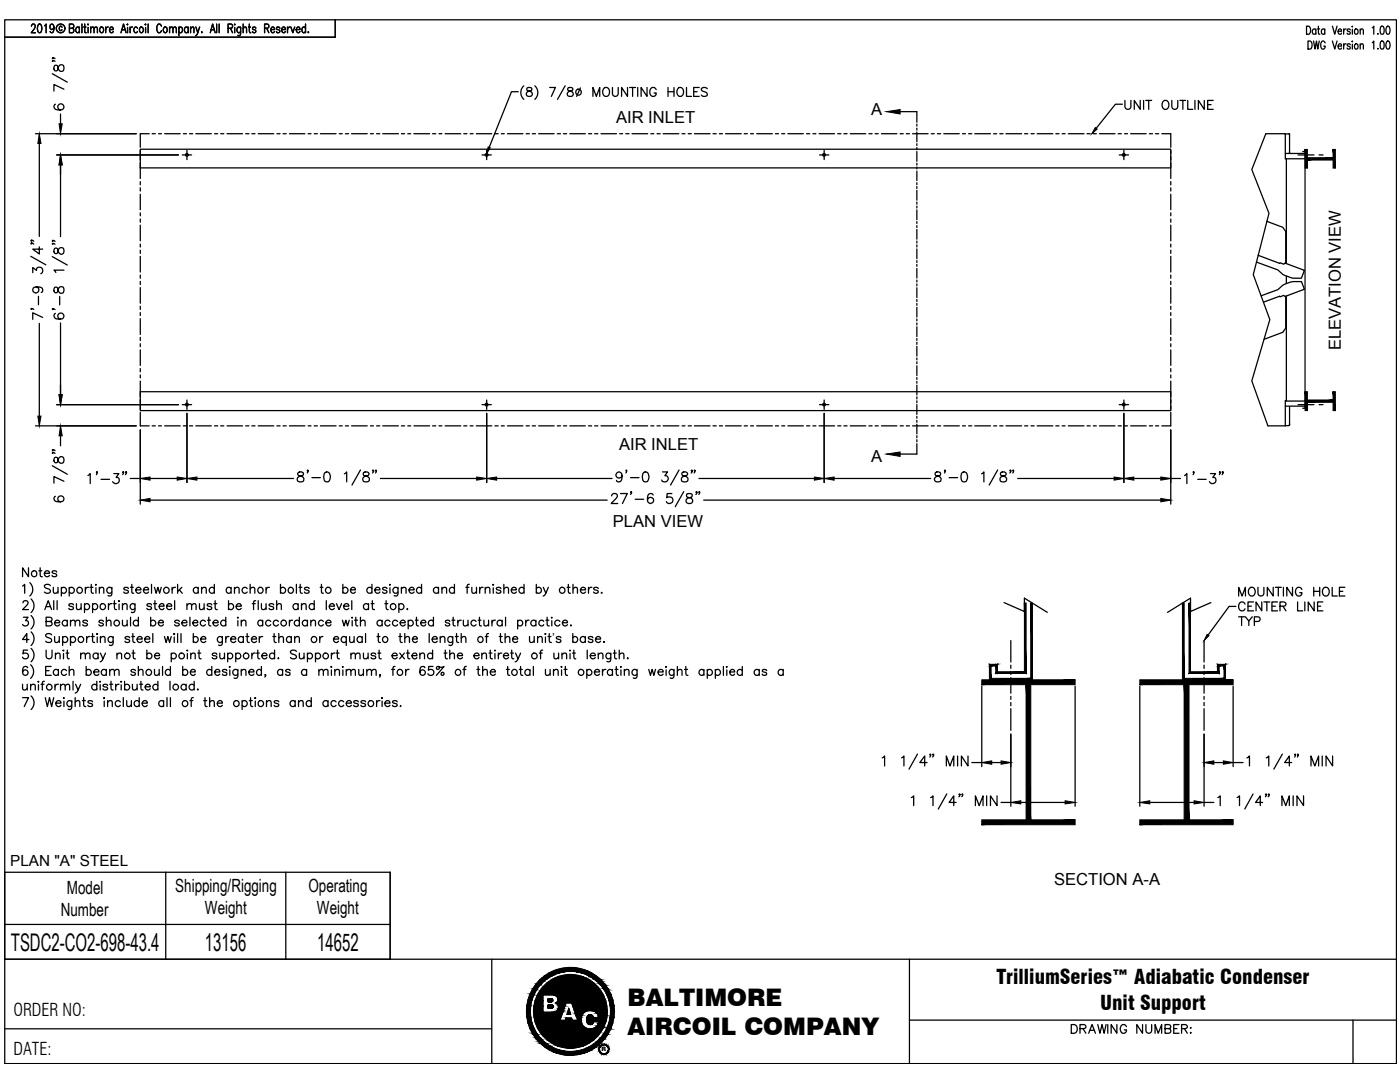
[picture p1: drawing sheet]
<svg xmlns="http://www.w3.org/2000/svg" width="279mm" height="216mm" viewBox="0 0 279 216" stroke-linecap="round" stroke-linejoin="round" font-family="sans-serif">
<defs><g id="words">
<g font-size="4.9">
<text x="2.2" y="189.7">TSDC2-CO2-698-43.4</text>
<text x="40.9" y="189.7">13156</text>
<text x="63.3" y="189.7">14652</text>
</g>
<g font-size="4.8">
<text x="125.2" y="200.7">BALTIMORE</text>
<text x="125.2" y="206.5">AIRCOIL COMPANY</text>
</g>
<g font-size="4">
<text x="198.9" y="196.4">TrilliumSeries™ Adiabatic Condenser</text>
<text x="219.6" y="201.6">Unit Support</text>
</g>
<g font-size="3.6">
<text x="13.3" y="178.4">Model</text>
<text x="35" y="178">Shipping/Rigging</text>
<text x="61.6" y="178">Operating</text>
<text x="12.1" y="182.7">Number</text>
<text x="40.9" y="182.4">Weight</text>
<text x="63.3" y="182.4">Weight</text>
</g>
<g font-size="3.5">
<text x="2.7" y="202.7">ORDER NO:</text>
<text x="2.7" y="210.5">DATE:</text>
</g>
<g font-size="3.3">
<text x="173.9" y="23">A</text>
<text x="123" y="24.5">AIR INLET</text>
<text x="267.6" y="69.9" transform="rotate(-90 267.6 69.9)">ELEVATION VIEW</text>
<text x="123.5" y="89.8">AIR INLET</text>
<text x="173.9" y="92.3">A</text>
<text x="122.3" y="105.2">PLAN VIEW</text>
<text x="210.4" y="176.7">SECTION A-A</text>
</g>
<text font-size="3.1" x="2" y="172.7">PLAN &quot;A&quot; STEEL</text>
<text font-size="2.5" x="110.2" y="128.2">’</text>
<text font-size="1.2" x="120.1" y="209.8">R</text>
</g></defs>
<!-- layer: 0 -->
<g fill="none" stroke="#000" stroke-width=".25">
<path d="M.9 4h277.8v208.2h-277.8zM6.3 5.2l.2-.4h.3l.2 .3-.1 .6-.7 .8h.9M7.7 4.9l.3-.1a1.17 1.17 0 0 1 0 1.7h-.2a1.27 1.27 0 0 1-.1-1.6zM8.9 5.1l.3-.3v1.7M10.8 5.4l-.2 .4a.48 .48 0 0 1-.6-.5 .48 .48 0 0 1 .6-.4 1.27 1.27 0 0 1-.2 1.6l-.4-.2M12.4 5.4l-.1-.1a.42 .42 0 0 0-.5 .3 .42 .42 0 0 0 .2 .5l.4-.2M13.9 5.6h.7l.1-.3-.1-.4-.7-.1v1.7l.7-.1 .1-.5-.3-.3M15.8 5.6l-.1-.1a.55 .55 0 0 0-.6 .4 .55 .55 0 0 0 .3 .6l.4-.2M15.8 5.4v1.1M16.4 4.8v1.7M16.7 5.4h.5M16.9 4.8v1.6l.3 .1"/>
<path d="M17.6 4.8v.2zM17.6 5.5v1M18.1 5.7l.3-.3 .3 .1 .1 1M18.1 5.4v1.1M18.8 5.7l.3-.3 .3 .1v1M20.1 5.5a.55 .55 0 0 1 .6 .4 .55 .55 0 0 1-.3 .6 .59 .59 0 0 1-.5-.4 .59 .59 0 0 1 .2-.6zM21.1 5.4v1.1M21.6 5.4a.49 .49 0 0 0-.5 .5M21.9 5.9h.7l-.1-.4a.56 .56 0 0 0-.7 .3 .56 .56 0 0 0 .4 .7h.2l.2-.2M24.1 6.5l.6-1.7 .5 1.7M24.4 5.9h.5M25.5 4.8v.2z"/>
<path d="M25.5 5.5v1M26 5.4v1.1M26.4 5.4l-.3 .1-.1 .4M27.4 5.6l-.1-.1a.55 .55 0 0 0-.6 .4 .55 .55 0 0 0 .3 .6l.4-.2M28 5.5a.55 .55 0 0 1 .7 .4 .55 .55 0 0 1-.4 .6l-.4-.2-.1-.4zM29.1 4.8v.2zM29.1 5.5v1M29.6 4.8v1.7M32.2 5.2a.44 .44 0 0 0-.4-.4 .44 .44 0 0 0-.5 .4v.7a.48 .48 0 0 0 .3 .6 .48 .48 0 0 0 .6-.4M32.8 5.5a.55 .55 0 0 1 .6 .4 .55 .55 0 0 1-.3 .6 .59 .59 0 0 1-.5-.4 .59 .59 0 0 1 .2-.6zM33.8 5.7l.3-.3 .3 .1 .1 1M33.8 5.4v1.1"/>
<path d="M34.5 5.7l.3-.3 .3 .1 .1 1M35.7 5.6l.1-.1a.55 .55 0 0 1 .7 .4 .55 .55 0 0 1-.4 .6h-.2l-.2-.2M35.7 5.4v1.7M37.6 5.6l-.2-.1a.56 .56 0 0 0-.7 .3 .56 .56 0 0 0 .4 .7h.2l.3-.2M37.6 5.4v1.1M38 5.7l.4-.3 .3 .1v1M38 5.4v1.1M39.1 5.4l.4 1.1 .3-1.1M39.5 6.5l-.5 .6M40.3 6.4v.1zM42 6.5l.4-1.7 .5 1.7M42.1 5.9h.7"/>
<path d="M43.2 4.8v1.7M43.7 4.8v1.7M45.5 5.6h.8l.1-.6-.3-.2h-.6v1.7M46 5.6l.4 .9M46.8 4.8v.2zM46.8 5.5v1M48 5.4v1.6l-.2 .1-.3-.1M48 5.6l-.1-.1a.55 .55 0 0 0-.7 .4 .55 .55 0 0 0 .4 .6l.4-.2M48.5 5.7l.3-.3 .3 .1 .1 1M48.5 4.8v1.7M49.6 5.4h.4M49.8 4.8v1.4v.2l.3 .1"/>
<path d="M51.1 5.6l-.1-.1a.36 .36 0 0 0-.6 .1l.2 .3 .4 .1v.4a.36 .36 0 0 1-.6-.1M52.8 5.6h.7l.1-.6-.2-.2h-.6v1.7M53.2 5.6l.5 .9M54 5.9h.8l-.1-.4a.54 .54 0 0 0-.7 .3 .54 .54 0 0 0 .2 .6l.3 .1 .3-.2M55.9 5.6a.39 .39 0 0 0-.7-.1v.3l.6 .2 .1 .3a.39 .39 0 0 1-.7 .1v-.1M56.2 5.9h.8l-.2-.4a.55 .55 0 0 0-.6 .4 .55 .55 0 0 0 .3 .6l.5-.2M57.4 5.4v1.1M57.9 5.4a.49 .49 0 0 0-.5 .5M58.1 5.4l.3 1.1 .4-1.1M59.1 5.9h.8l-.2-.4a.55 .55 0 0 0-.6 .4 .55 .55 0 0 0 .4 .6l.4-.2M61 5.6l-.2-.1a.55 .55 0 0 0-.6 .4 .55 .55 0 0 0 .4 .6l.4-.2M61 4.8v1.7"/>
<path d="M61.5 6.4v.1zM66.9 4v3.4h-66M4.5 116.9l.4-.3v1.8M5.7 113.3v1.8l-1.2-1.8v1.8M5.9 116.3a1.78 1.78 0 0 1 0 2.6M6.2 119.5a1.83 1.83 0 0 1 0 2.7M7.8 113.9h.6M8 113.3v1.4l.1 .3 .3 .1M8.9 114.4h1a.55 .55 0 0 0-.8-.5 .55 .55 0 0 0-.2 .9 .54 .54 0 0 0 1 0M10 116.9a.67 .67 0 0 0-.6-.3 .67 .67 0 0 0-.5 .4l.1 .3 .9 .3 .1 .5a.78 .78 0 0 1-1.1 0M10.6 117.2l.1 1.1 .4 .1 .5-.4M10.7 119.9v1.7"/>
<path d="M11.3 114.1a.54 .54 0 0 0-.9 0l.1 .2 .7 .3 .1 .2a.54 .54 0 0 1-.9 0M11.4 119.9v1.7M11.6 117.2v1.2M12.2 117.4a.57 .57 0 0 1 .9 0 .57 .57 0 0 1 0 .8 .57 .57 0 0 1-.9-.1M12.2 117.2v1.7M13.8 117.4a.57 .57 0 0 1 .9 0 .57 .57 0 0 1 0 .8 .57 .57 0 0 1-.9-.1M13.8 117.2v1.7M17 117.2v1.2M17.7 117.2a.57 .57 0 0 0-.7 .5M18 117.2h.6M18.2 116.6v1.4l.1 .3 .3 .1M19.1 116.7h.1z"/>
<path d="M19.1 117.3v1.1M19.8 117.5l.4-.3 .4 .1 .1 1.1M19.8 117.2v1.2M22.3 117.2v1.3a.47 .47 0 0 1-.3 .4 .47 .47 0 0 1-.4-.1M22.3 117.4a.57 .57 0 0 0-.8 0 .57 .57 0 0 0 0 .8 .57 .57 0 0 0 .8-.1M22.8 119.9v1.4l.1 .3h.4M23.7 119.9h.1zM25.6 117.4a.54 .54 0 0 0-.9 0l.2 .3 .6 .2 .1 .2a.54 .54 0 0 1-.9 0M26 117.2h.6M26.3 116.6v1.7l.4 .1M27.1 117.7h1a.55 .55 0 0 0-.7-.5 .55 .55 0 0 0-.2 .9 .54 .54 0 0 0 .9 0M28.6 117.7h1a.55 .55 0 0 0-.7-.5 .55 .55 0 0 0-.2 .9 .54 .54 0 0 0 .9 0"/>
<path d="M30.2 116.6v1.8M30.8 117.2l.4 1.2 .3-1.2 .3 1.2 .4-1.2M30.9 119.9v1.4l.1 .3h.3M34.3 117.2v1.2M34.9 119.9v1.7M35 117.2a.57 .57 0 0 0-.7 .5M35.4 116.6v1.8M35.8 117.7l.6 .7M36.3 117.2l-.9 .8M39.6 117.4a.55 .55 0 0 0-.9 0 .55 .55 0 0 0 0 .8 .55 .55 0 0 0 .9-.1M39.6 117.2v1.2M40.2 117.5l.5-.3 .4 .1 .1 1.1"/>
<path d="M40.2 117.2v1.2M42.8 117.4a.57 .57 0 0 0-.9 0 .57 .57 0 0 0 0 .8 .57 .57 0 0 0 .9-.1M42.8 116.6v1.8M42.9 119.9v1.4l.1 .3h.4M45.6 119.9v1.7M46.1 117.4a.55 .55 0 0 0-.8 0 .55 .55 0 0 0 0 .8 .55 .55 0 0 0 .8-.1M46.1 117.2v1.2M46.8 117.5l.4-.3 .4 .1 .1 1.1M46.8 117.2v1.2M49.3 117.4a.57 .57 0 0 0-.8 0 .57 .57 0 0 0 0 .8 .57 .57 0 0 0 .8-.1M49.9 117.5l.4-.3 .5 .1 .1 1.1M49.9 116.6v1.8"/>
<path d="M51 119.9h-.3l-.1 .3v1.4M51.5 119.9v1.7M53.1 117.2v1.2M53.8 117.2a.57 .57 0 0 0-.7 .5M55.2 119.9v1.7M56 117.4a.57 .57 0 0 1 .8 0 .57 .57 0 0 1 0 .8 .57 .57 0 0 1-.8-.1M56 116.6v1.8M59.2 116.6v1.8M59.7 117.2h.6M59.9 116.6v1.4l.1 .3 .3 .1M61.7 117.4a.54 .54 0 0 0-.9 0v.2l.8 .3 .1 .2a.54 .54 0 0 1-.9 0M62.7 119.9v1.7"/>
<path d="M63.9 117.2h.5M64.1 116.6l.1 1.7 .3 .1M65.1 119.9v1.7M68.4 117.4a.57 .57 0 0 1 .9 0 .57 .57 0 0 1 0 .8 .57 .57 0 0 1-.9-.1M68.4 116.6v1.8M69.9 117.7h1a.51 .51 0 0 0-.6-.5 .51 .51 0 0 0-.4 .7 .52 .52 0 0 0 .4 .5 .52 .52 0 0 0 .6-.3M70.2 119.9v1.7M74.2 117.4a.57 .57 0 0 0-.8 0 .57 .57 0 0 0 0 .8 .57 .57 0 0 0 .8-.1M74.2 116.6v1.8M74.3 119.9v1.4l.1 .3h.3M74.8 117.7h1a.55 .55 0 0 0-.7-.5 .55 .55 0 0 0-.2 .9 .54 .54 0 0 0 .9 0M77.1 119.9v1.4v.3h.4"/>
<path d="M77.2 117.4a.51 .51 0 0 0-.9 0l.1 .2 .7 .3 .1 .2a.51 .51 0 0 1-.9 0M77.7 116.7h.2zM77.8 117.3v1.1M79.4 117.2v1.3a.47 .47 0 0 1-.2 .4 .47 .47 0 0 1-.5-.1M79.4 117.4a.57 .57 0 0 0-.8 0 .57 .57 0 0 0 0 .8 .57 .57 0 0 0 .8-.1M80.1 117.5l.4-.3 .5 .1v1.1M80.1 117.2v1.2M81.6 117.7h1a.55 .55 0 0 0-.7-.5 .55 .55 0 0 0-.2 .9 .54 .54 0 0 0 .9 0M84.1 117.4a.57 .57 0 0 0-.8 0 .57 .57 0 0 0 0 .8 .57 .57 0 0 0 .8-.1M84.1 116.6v1.8M87.5 117.4a.57 .57 0 0 0-.8 0 .57 .57 0 0 0 0 .8 .57 .57 0 0 0 .8-.1M87.5 117.2v1.2"/>
<path d="M88.2 117.5l.4-.3 .4 .1 .1 1.1M88.2 117.2v1.2M90.7 117.4a.57 .57 0 0 0-.8 0 .57 .57 0 0 0 0 .8 .57 .57 0 0 0 .8-.1M90.7 116.6v1.8M93 117.2h.6M93.7 116.6l-.4 .1-.1 .2v1.5M94.2 117.2v1.1l.5 .1 .4-.4M95.1 117.2v1.2M95.7 117.2v1.2M96.4 117.2a.57 .57 0 0 0-.7 .5M96.8 117.5l.5-.3 .4 .1 .1 1.1M96.8 117.2v1.2"/>
<path d="M98.4 116.7h.1zM98.4 117.3v1.1M100 117.4a.54 .54 0 0 0-1 0l.1 .2 .8 .3 .1 .2a.54 .54 0 0 1-1 0M100.6 117.5l.4-.3 .4 .1 .1 1.1M100.6 116.6v1.8M102 117.7h1.1a.55 .55 0 0 0-.8-.5 .55 .55 0 0 0-.2 .9 .54 .54 0 0 0 1 0M104.6 117.4a.57 .57 0 0 0-.9 0 .57 .57 0 0 0 0 .8 .57 .57 0 0 0 .9-.1M104.6 116.6v1.8M107 117.4a.57 .57 0 0 1 .9 0 .57 .57 0 0 1 0 .8 .57 .57 0 0 1-.9-.1M107 116.6v1.8M108.4 117.2l.5 1.2 .5-1.2M108.9 118.4l-.5 .5"/>
<path d="M113.2 117.2h.6M113.4 116.6v1.4l.1 .3 .3 .1M114.4 117.5l.3-.3 .5 .1v1.1M114.4 116.6v1.8M115.8 117.7h1.1a.55 .55 0 0 0-.8-.5 .55 .55 0 0 0-.2 .9 .54 .54 0 0 0 1 0M117.4 117.2v1.2M118.1 117.2a.57 .57 0 0 0-.7 .5M119.4 117.4a.54 .54 0 0 0-.9 0v.2l.8 .3 .1 .2a.54 .54 0 0 1-.9 0M120.1 118.2v.2zM4.5 136.5l.1 1.1 .4 .1 .4-.4M4.5 139.2h1.2l-.9 1.8M4.6 120.3l.3-.4 .6 .1a.55 .55 0 0 1-.2 .8l-.8 .8h1.2"/>
<path d="M4.7 123.2h.9l-.5 .6a.55 .55 0 0 1 .6 .7 .55 .55 0 0 1-.8 .4l-.4-.3M5.4 136.5v1.2M5.5 129.7h-.8l-.1 .8a.62 .62 0 0 1 .9 0 .62 .62 0 0 1-.1 .9 .62 .62 0 0 1-.9-.3M5.5 133.2a.52 .52 0 0 0-.7-.1 1.02 1.02 0 0 0 .3 1.7 .55 .55 0 0 0 .5-.6 .55 .55 0 0 0-.5-.5 .55 .55 0 0 0-.6 .5M5.8 127.6h-1.3l.8-1.2v1.8M6.1 132.6a1.83 1.83 0 0 1 0 2.8M6.1 136.9l.4-.4 .5 .1v1.1M6.1 136.5v1.2M6.2 122.8a1.78 1.78 0 0 1 0 2.7M6.2 126.1a1.83 1.83 0 0 1 0 2.7M6.2 129.4a1.78 1.78 0 0 1 0 2.7M6.2 138.9a1.83 1.83 0 0 1 0 2.7"/>
<path d="M7.6 136h.2zM7.7 136.6v1.1M8.2 136.5h.6M8.9 135.9l-.4 .1-.1 .3v1.4M8.9 121.6l.7-1.7 .7 1.7M9 139.2l.5 1.8 .4-1.8 .4 1.8 .4-1.8M9.1 133.8h.7M9.2 124l1-.1 .2-.2-.2-.5h-1v1.7h.8l.4-.3a.46 .46 0 0 0-.4-.6M9.2 129.7v1.3a.6 .6 0 0 0 .6 .5 .6 .6 0 0 0 .6-.5v-1.3M9.2 121h.8M10.2 133h-1.1v1.8h1.1M10.3 126.7a.67 .67 0 0 0-.6-.3 .67 .67 0 0 0-.6 .4l.2 .3 .8 .3 .2 .5a.78 .78 0 0 1-1.2 0"/>
<path d="M10.9 124.3h1a.55 .55 0 0 0-.6-.5 .55 .55 0 0 0-.5 .5 .55 .55 0 0 0 .5 .6h.3l.3-.3M10.9 127l.1 1.1 .4 .1 .4-.3M11 136.5v1.2M11.1 130.7l.4-.4 .4 .1 .1 1.1M11.1 130.3v1.2M11.7 133.8a.57 .57 0 0 0-.9-.1 .57 .57 0 0 0 0 .9 .57 .57 0 0 0 .9-.1M11.7 136.5a.57 .57 0 0 0-.7 .5M11.7 133.6v1.2M11.8 127v1.2M12.1 136.9l.4-.4 .4 .1 .1 1.1M12.1 136.5v1.2M12.5 127.3a.57 .57 0 0 1 .8-.1 .57 .57 0 0 1 0 .8 .57 .57 0 0 1-.8-.1"/>
<path d="M12.5 127v1.8M12.7 129.7v.2zM12.7 139.3h.1zM12.7 130.4v1.1M12.8 139.9v1.1M13 136.9l.4-.4 .4 .1 .1 1.1M13.2 130.3h.5M13.3 133.8a.57 .57 0 0 0-.9-.1 .57 .57 0 0 0 0 .9 .57 .57 0 0 0 .9-.1M13.4 124a.56 .56 0 0 0-.8-.1 .56 .56 0 0 0 0 .8 .56 .56 0 0 0 .8-.1M13.4 129.7v1.4l.1 .3 .3 .1M13.4 123.8v1.1M13.8 133.9l.4-.3 .5 .1v1.1"/>
<path d="M13.8 133v1.8M14.1 124.1l.4-.3h.4l.1 1.1M14.1 127.3a.57 .57 0 0 1 .8-.1 .57 .57 0 0 1 0 .8 .57 .57 0 0 1-.8-.1M14.1 123.8v1.1M14.1 127v1.8M14.3 139.8v1.4a.46 .46 0 0 1-.6 .4l-.1-.1M14.6 135.9v1.8M14.7 120.7a.54 .54 0 0 0-1 0l.3 .3 .6 .1 .1 .3a.54 .54 0 0 1-1 0M15 124.1l.4-.3h.4l.1 1.1M15 139.2v1.8M15.1 136.5l.5 1.2 .5-1.2M15.3 120.5v1.1h.5l.4-.3"/>
<path d="M15.6 137.7l-.2 .3-.4 .3M16.1 130.7l.4-.4 .4 .1 .1 1.1M16.1 130.3v1.2M16.2 120.5v1.1M16.4 139.8h.6M16.7 139.2v1.4l.1 .3 .3 .1M16.9 120.7a.57 .57 0 0 1 .8-.1 .57 .57 0 0 1 0 .9 .57 .57 0 0 1-.8-.1M16.9 120.5v1.7M17 130.7l.5-.4 .4 .1 .1 1.1M17.2 133.8a.57 .57 0 0 1 .8-.1 .57 .57 0 0 1 0 .9 .57 .57 0 0 1-.8-.1M17.2 133v1.8M17.3 127v1.2"/>
<path d="M17.5 124a.54 .54 0 0 0-1 0l.3 .3 .6 .1 .1 .2a.54 .54 0 0 1-1 0M18 127a.57 .57 0 0 0-.7 .5M18.2 127h.6M18.5 120.7a.57 .57 0 0 1 .8-.1 .57 .57 0 0 1 0 .9 .57 .57 0 0 1-.8-.1M18.5 126.4v1.5l.1 .2 .3 .1M18.5 120.5v1.7M18.7 134.1h1a.55 .55 0 0 0-.7-.5 .55 .55 0 0 0-.2 .9 .54 .54 0 0 0 .9 0M19.3 126.5h.2zM19.3 136.8a.56 .56 0 0 0-.8-.1 .56 .56 0 0 0 0 .8 .56 .56 0 0 0 .8-.1M19.3 135.9v1.8M19.4 127.1v1.1M19.6 130.6a.56 .56 0 0 0-.9-.1 .56 .56 0 0 0 0 .8 .56 .56 0 0 0 .9-.1"/>
<path d="M19.6 130.3v1.2M20 135.9v.2zM20 136.6v1.1M20 127.4l.5-.4 .4 .1 .1 1.1M20 130.3l.5 1.2 .6-1.2M20 127v1.2M20.5 131.5l-.1 .3-.4 .3M20.6 124a.51 .51 0 0 0-.9 0l.1 .2 .7 .2 .1 .2a.51 .51 0 0 1-.9 0M20.8 139.2v.2zM20.8 139.9v1.1M21.2 124.1l.4-.3h.5l.1 1.1M21.2 133.8a.57 .57 0 0 0-.8-.1 .57 .57 0 0 0 0 .9 .57 .57 0 0 0 .8-.1"/>
<path d="M21.2 123.2v1.7M21.2 133.6v1.2M21.5 136.8a.54 .54 0 0 0-1 0l.3 .2 .6 .2 .1 .2a.54 .54 0 0 1-1 0M21.5 139.8v1.2M21.6 120.5v1.1M21.9 133.9l.4-.3 .4 .1 .1 1.1M21.9 133.6v1.2M21.9 136.5h.6M22.2 135.9v1.4v.3l.4 .1M22.3 120.5a.57 .57 0 0 0-.7 .5M22.6 127v1.4a.47 .47 0 0 1-.3 .4 .47 .47 0 0 1-.5-.1M22.6 127.3a.57 .57 0 0 0-.9-.1 .57 .57 0 0 0 0 .8 .57 .57 0 0 0 .9-.1"/>
<path d="M22.6 120.5h.6M22.8 133.9l.5-.3 .4 .1 .1 1.1M23.1 136.5v1.2M23.3 130.7l.5-.4 .4 .1 .1 1.1M23.3 130.3v1.2M23.8 136.5a.57 .57 0 0 0-.7 .5M23.8 120.5v1.1M24.2 135.9v.2zM24.2 136.6v1.1M24.4 120.8l.5-.3h.4l.1 1.1M24.4 123.8l.1 1a.6 .6 0 0 0 .9-.2M24.4 120.5v1.1"/>
<path d="M24.6 139.2v1.8M24.9 136.8a.56 .56 0 0 1 .8-.1 .56 .56 0 0 1 0 .8 .56 .56 0 0 1-.8-.1M24.9 135.9v1.8M25.3 139.8l.1 1.1 .4 .1 .4-.4M25.4 123.8v1.1M25.9 127.3a.54 .54 0 0 0-1 0l.1 .1 .8 .3 .1 .2a.54 .54 0 0 1-1 0M26 123.2v1.7M26.2 139.8v1.2M26.3 127h.6M26.3 130.3h.6M26.4 136.5l.1 1.1 .4 .1 .5-.4M26.5 126.4v1.5l.1 .2 .3 .1"/>
<path d="M26.6 129.7v1.4l.1 .3 .3 .1M26.9 120.5v1.3a.46 .46 0 0 1-.6 .4l-.1-.1M26.9 120.7a.55 .55 0 0 0-.8-.1 .55 .55 0 0 0 0 .8 .55 .55 0 0 0 .8 0M27 133.8a.51 .51 0 0 0-.9 0l.2 .3 .6 .2 .1 .2a.51 .51 0 0 1-.9 0M27.4 127.5h1a.55 .55 0 0 0-.8-.4 .55 .55 0 0 0-.2 .8 .54 .54 0 0 0 1 0M27.4 136.5v1.2M27.6 124a.56 .56 0 0 0-.8-.1 .56 .56 0 0 0 0 .8 .56 .56 0 0 0 .8-.1M27.6 133.9l.4-.3 .5 .1v1.1M27.6 123.2v1.7M27.6 133v1.8M27.8 139.2v1.8M27.9 136.5h.6"/>
<path d="M28.1 135.9v1.4l.1 .3 .3 .1M28.9 127.5h1a.55 .55 0 0 0-.8-.4 .55 .55 0 0 0-.1 .8 .54 .54 0 0 0 .9 0M29 137h1a.55 .55 0 0 0-.6-.4 .55 .55 0 0 0-.5 .5 .55 .55 0 0 0 .5 .6h.2l.4-.3M29.3 130.6a.56 .56 0 0 1 .8-.1 .56 .56 0 0 1 0 .8 .56 .56 0 0 1-.8-.1M29.3 129.7v1.8M30.1 124a.56 .56 0 0 1 .8-.1 .56 .56 0 0 1 0 .8 .56 .56 0 0 1-.8-.1M30.1 123.2v1.7M30.2 120.7a.54 .54 0 0 0-.9 0l.3 .3 .6 .1v.3a.54 .54 0 0 1-.9 0M30.5 126.4v1.8M30.7 120.5h.6M30.8 130.8h1a.55 .55 0 0 0-.5-.4 .55 .55 0 0 0-.5 .5 .55 .55 0 0 0 .5 .6h.2l.3-.3M30.8 133.6l.1 1.1 .4 .1 .5-.4"/>
<path d="M31.5 136.8a.56 .56 0 0 0-.8-.1 .56 .56 0 0 0 0 .8 .56 .56 0 0 0 .8-.1M31.5 135.9v1.8M31.6 124.3h1a.55 .55 0 0 0-.6-.5 .55 .55 0 0 0-.5 .5 .55 .55 0 0 0 .5 .6h.3l.3-.3M31.8 121h.9a.51 .51 0 0 0-.6-.6 .51 .51 0 0 0-.3 .7 .52 .52 0 0 0 .4 .5 .52 .52 0 0 0 .5-.2M31.8 133.6v1.2M32.4 133v1.8M32.7 139.8v1.2M32.8 127l.4 1.2 .3-1.2 .3 1.2 .4-1.2M33.2 121h1.1a.55 .55 0 0 0-.8-.5 .55 .55 0 0 0-.2 .9 .54 .54 0 0 0 1 0M33.3 139.2v1.8M33.9 135.9v1.8M34 133.8a.57 .57 0 0 0-.8-.1 .57 .57 0 0 0 0 .9 .57 .57 0 0 0 .8-.1"/>
<path d="M34 133v1.8M34 139.2v1.8M34.2 130.6a.56 .56 0 0 1 .8-.1 .56 .56 0 0 1 0 .8 .56 .56 0 0 1-.8-.1M34.2 130.3v1.8M34.8 126.4v.2zM34.8 127.1v1.1M35.4 126.4v1.8M35.8 124a.54 .54 0 0 0-.9 0v.2l.8 .2 .1 .2a.54 .54 0 0 1-.9 0M36.1 126.4v1.8M36.3 124.3h1a.55 .55 0 0 0-.6-.5 .55 .55 0 0 0-.5 .5 .55 .55 0 0 0 .5 .6h.3l.3-.3M36.5 133.8a.57 .57 0 0 1 .8-.1 .57 .57 0 0 1 0 .9 .57 .57 0 0 1-.8-.1M36.5 133v1.8"/>
<path d="M37.1 136.8a.56 .56 0 0 0-.8-.1 .56 .56 0 0 0 0 .8 .56 .56 0 0 0 .8-.1M37.1 136.5v1.2M37.3 120.8l.4-.3h.5v1.1M37.3 120.5v1.1M37.4 129.7v.2zM37.4 130.4v1.1M37.9 123.2v1.7M37.9 139.8h.6M38 134.1h1a.51 .51 0 0 0-.6-.6 .51 .51 0 0 0-.4 .8 .52 .52 0 0 0 .4 .5 .52 .52 0 0 0 .6-.3M38.1 130.7l.4-.4 .4 .1 .1 1.1M38.1 130.3v1.2M38.2 120.8l.5-.3h.3l.1 1.1"/>
<path d="M38.5 124.3h1a.52 .52 0 0 0-.8-.5 .52 .52 0 0 0-.1 .8 .51 .51 0 0 0 .9 0M38.6 127.3a.55 .55 0 0 1 .8-.1 .55 .55 0 0 1 0 .8 .55 .55 0 0 1-.8-.1M38.6 139.2l-.4 .1v.2v1.5M38.6 126.4v1.8M38.7 136.8a.56 .56 0 0 0-.8-.1 .56 .56 0 0 0 0 .8 .56 .56 0 0 0 .8-.1M38.7 135.9v1.8M39.4 137.6h.2zM39.5 130.3h.6M39.7 129.7v1.4l.1 .3 .3 .1M39.8 120.5l.1 1.1h.4l.4-.3M40.1 127.5h1a.55 .55 0 0 0-.8-.4 .55 .55 0 0 0-.2 .8 .54 .54 0 0 0 1 0M40.7 139.8h.5"/>
<path d="M40.7 120.5v1.1M40.9 139.2v1.4l.1 .3 .3 .1M41 124a.56 .56 0 0 0-.8-.1 .56 .56 0 0 0 0 .8 .56 .56 0 0 0 .8-.1M41.4 123.8h.6M41.7 123.2v1.4l.1 .2 .3 .1M41.8 139.2v1.8M42.3 120.7a.54 .54 0 0 0-1 0l.1 .2 .8 .2 .1 .3a.54 .54 0 0 1-1 0M42.3 133.8a.57 .57 0 0 0-.9-.1 .57 .57 0 0 0 0 .9 .57 .57 0 0 0 .9-.1M42.3 133v1.8M42.5 124.3h1a.55 .55 0 0 0-.6-.5 .55 .55 0 0 0-.5 .5 .55 .55 0 0 0 .5 .6h.3l.3-.3M42.7 120.5h.6M42.9 134.1h1a.55 .55 0 0 0-.8-.5 .55 .55 0 0 0-.2 .9 .54 .54 0 0 0 1 0"/>
<path d="M43.3 130.6a.54 .54 0 0 0-1 0l.3 .2 .6 .2 .1 .2a.54 .54 0 0 1-1 0M43.9 130.3l.1 1.1 .4 .1 .4-.4M44.4 127v1.4a.47 .47 0 0 1-.3 .4 .47 .47 0 0 1-.5-.1M44.4 127.3a.57 .57 0 0 0-.9-.1 .57 .57 0 0 0 0 .8 .57 .57 0 0 0 .9-.1M44.8 130.3v1.2M45.1 124a.56 .56 0 0 0-.9-.1 .56 .56 0 0 0 0 .8 .56 .56 0 0 0 .9-.1M45.1 123.2v1.7M45.1 127v1.2M45.3 133.8a.5 .5 0 0 0-.5-.2 .5 .5 0 0 0-.4 .2l.1 .2 .7 .3 .1 .2a.5 .5 0 0 1-.5 .3 .5 .5 0 0 1-.4-.3M45.4 130.6a.56 .56 0 0 1 .9-.1 .56 .56 0 0 1 0 .8 .56 .56 0 0 1-.9-.1M45.4 130.3v1.8M45.6 120.7a.57 .57 0 0 1 .8-.1 .57 .57 0 0 1 0 .9 .57 .57 0 0 1-.8-.1"/>
<path d="M45.7 127a.52 .52 0 0 0-.6 .5M45.8 133.1h.1zM45.9 133.7v1.1M46 127.5h1a.55 .55 0 0 0-.7-.4 .55 .55 0 0 0-.2 .8 .54 .54 0 0 0 .9 0M47 130.6a.56 .56 0 0 1 .9-.1 .56 .56 0 0 1 0 .8 .56 .56 0 0 1-.9-.1M47 130.3v1.8M47.1 121h1a.55 .55 0 0 0-.7-.5 .55 .55 0 0 0-.2 .9 .54 .54 0 0 0 .9 0M47.4 123.2h.2zM47.5 133.6v1.3a.47 .47 0 0 1-.3 .4 .47 .47 0 0 1-.5 0M47.5 133.8a.57 .57 0 0 0-.9-.1 .57 .57 0 0 0 0 .9 .57 .57 0 0 0 .9-.1M47.5 123.8v1.1M48.1 124.1l.5-.3h.4l.1 1.1"/>
<path d="M48.1 133.9l.5-.3 .4 .1 .1 1.1M48.1 123.8v1.1M48.1 133.6v1.2M48.3 139.8v1.8M48.6 127.3a.57 .57 0 0 0-.9-.1 .57 .57 0 0 0 0 .8 .57 .57 0 0 0 .9-.1M48.6 127v1.2M49.1 127h.6M49.3 126.4v1.5l.1 .2 .4 .1M49.7 134.1h1a.55 .55 0 0 0-.8-.5 .55 .55 0 0 0-.1 .9 .54 .54 0 0 0 .9 0M49.8 139.8h.5M50 139.2v1.4l.1 .3 .3 .1M50.2 127.5h1a.55 .55 0 0 0-.8-.4 .55 .55 0 0 0-.1 .8 .54 .54 0 0 0 .9 0"/>
<path d="M50.3 130.3v1.2M50.3 120.5h.6M50.9 130.3a.57 .57 0 0 0-.6 .5M50.9 139.2v.2zM50.9 139.9v1.1M51.2 130.3h.5M51.4 129.7v1.4l.1 .3 .3 .1M51.7 127v1.2M52.2 120.5l.1 1.1h.4l.4-.3M52.2 133.8a.55 .55 0 0 0-.8 0 .55 .55 0 0 0 0 .8 .55 .55 0 0 0 .8-.1M52.2 133v1.8M52.3 130.8h1a.55 .55 0 0 0-.6-.4 .55 .55 0 0 0-.5 .5 .55 .55 0 0 0 .5 .6h.2l.4-.3"/>
<path d="M52.4 124a.54 .54 0 0 0-.8-.1 .54 .54 0 0 0 0 .8 .54 .54 0 0 0 .8-.1M52.4 127a.57 .57 0 0 0-.7 .5M52.4 123.8v1.1M53 134.7h-.2h.2l-.2 .4M53.1 120.5v1.1M53.2 139.8v1.2M54 124a.56 .56 0 0 0-.8-.1 .56 .56 0 0 0 0 .8 .56 .56 0 0 0 .8-.1M54.5 127h.5M54.6 120.7a.54 .54 0 0 0-.9 0l.1 .2 .7 .2 .1 .3a.54 .54 0 0 1-.9 0M54.7 126.4v1.5l.1 .2 .3 .1M54.8 130.6a.56 .56 0 0 0-.8-.1 .56 .56 0 0 0 0 .8 .56 .56 0 0 0 .8-.1M54.8 129.7v1.8"/>
<path d="M55.2 120.8l.4-.3h.5v1.1M55.5 131.4h.1zM55.6 124a.56 .56 0 0 0-.9-.1 .56 .56 0 0 0 0 .8 .56 .56 0 0 0 .9-.1M55.6 127.4l.5-.4 .4 .1 .1 1.1M55.6 126.4v1.8M56.4 133.8a.57 .57 0 0 0-.8-.1 .57 .57 0 0 0 0 .9 .57 .57 0 0 0 .8-.1M56.4 133.6v1.2M57.8 123.8v1.1M57.9 133.8a.5 .5 0 0 0-.5-.2 .5 .5 0 0 0-.4 .2l.1 .2 .7 .3 .1 .2a.5 .5 0 0 1-.5 .3 .5 .5 0 0 1-.4-.3M58.1 127.3a.55 .55 0 0 0-.8-.1 .55 .55 0 0 0 0 .8 .55 .55 0 0 0 .8-.1M58.1 127v1.2M58.4 123.8a.52 .52 0 0 0-.6 .5"/>
<path d="M58.8 127.4l.4-.4 .5 .1v1.1M58.8 127v1.2M58.9 139.8v1.2M59.2 130a.67 .67 0 0 0-.7-.3 .67 .67 0 0 0-.5 .4l.1 .3 .9 .3 .2 .5a.78 .78 0 0 1-1.2 0M59.5 120.7a.57 .57 0 0 0-.8-.1 .57 .57 0 0 0 0 .9 .57 .57 0 0 0 .8-.1M59.5 120.5v1.1M59.6 139.8v1.2M59.7 124a.56 .56 0 0 0-.8-.1 .56 .56 0 0 0 0 .8 .56 .56 0 0 0 .8-.1M59.7 130.3l.1 1.1 .5 .1 .4-.4M59.7 123.2v1.7M60.2 120.8l.4-.3h.4l.1 1.1M60.2 120.5v1.1"/>
<path d="M60.7 130.3v1.2M61.2 133.8a.57 .57 0 0 0-.9-.1 .57 .57 0 0 0 0 .9 .57 .57 0 0 0 .9-.1M61.2 133.6v1.2M61.4 124a.56 .56 0 0 0-.9-.1 .56 .56 0 0 0 0 .8 .56 .56 0 0 0 .9-.1M61.4 130.6a.56 .56 0 0 1 .8-.1 .56 .56 0 0 1 0 .8 .56 .56 0 0 1-.8-.1M61.4 123.8v1.1M61.4 130.3v1.8M62 124.1l.5-.3h.4l.1 1.1M62 123.8v1.1M62.1 139.2v1.8M62.7 120.7a.57 .57 0 0 0-.8-.1 .57 .57 0 0 0 0 .9 .57 .57 0 0 0 .8-.1M63 130.6a.56 .56 0 0 1 .8-.1 .56 .56 0 0 1 0 .8 .56 .56 0 0 1-.8-.1"/>
<path d="M63 130.3v1.8M63.6 133.9l.5-.3 .3 .1 .1 1.1M63.6 133.6v1.2M63.8 127v1.2M64.4 127a.56 .56 0 0 0-.6 .5M64.5 124a.54 .54 0 0 0-.8-.1 .54 .54 0 0 0 0 .8 .54 .54 0 0 0 .8-.1M64.5 133.9l.5-.3 .4 .1 .1 1.1M65 124.3h1.1a.55 .55 0 0 0-.6-.5 .55 .55 0 0 0-.5 .5 .55 .55 0 0 0 .5 .6h.2l.4-.3M65.5 139.8v1.2M65.7 121h1a.55 .55 0 0 0-.7-.5 .55 .55 0 0 0-.2 .9 .54 .54 0 0 0 .9 0M66.1 133v.2zM66.1 130.3v1.2"/>
<path d="M66.1 133.7v1.1M66.6 127.5h1a.55 .55 0 0 0-.8-.4 .55 .55 0 0 0-.2 .8 .54 .54 0 0 0 1 0M66.8 130.3a.57 .57 0 0 0-.7 .5M66.8 133.9l.4-.3 .5 .1v1.1M66.8 133.6v1.2M67.1 130.3h.6M67.2 120.5l.5 1.1 .5-1.1M67.3 129.7v1.4l.1 .3 .3 .1M68.3 123.8l.4 1.1 .3-1.1 .4 1.1 .3-1.1M68.3 133.1h.2zM68.4 133.7v1.1M68.6 121h1a.55 .55 0 0 0-.8-.5 .55 .55 0 0 0-.1 .9 .54 .54 0 0 0 .9 0"/>
<path d="M69.1 127.3a.57 .57 0 0 0-.8-.1 .57 .57 0 0 0 0 .8 .57 .57 0 0 0 .8-.1M69.1 133.9l.4-.3 .4 .1 .1 1.1M69.1 127v1.8M69.1 133.6v1.2M69.8 127l.1 1.1 .4 .1 .4-.3M70 130.7l.5-.4 .3 .1 .1 1.1M70 133.9l.5-.3 .3 .1 .1 1.1M70 130.3v1.2M70.2 123.2h.2zM70.3 123.8v1.1M70.7 127v1.2M70.8 123.8h.5"/>
<path d="M70.9 130.7l.4-.4 .5 .1 .1 1.1M71 123.2v1.4l.1 .2 .3 .1M71.6 133.6l.1 1.1 .4 .1 .4-.4M71.9 124.1l.5-.3h.4l.1 1.1M71.9 123.2v1.7M72.3 127.3a.57 .57 0 0 0-.9-.1 .57 .57 0 0 0 0 .8 .57 .57 0 0 0 .9-.1M72.3 127v1.2M72.5 130.3l.1 1.1 .4 .1 .5-.4M72.5 133.6v1.2M73 126.4v1.8M73.2 133.9l.4-.3 .5 .1v1.1M73.2 133.6v1.2"/>
<path d="M73.5 130.3v1.2M73.5 120.7a.57 .57 0 0 0-.8-.1 .57 .57 0 0 0 0 .9 .57 .57 0 0 0 .8-.1M73.5 120.5v1.1M74.1 120.5h.5M74.1 133.9l.5-.3 .4 .1 .1 1.1M75 130.6a.54 .54 0 0 0-.9 0l.2 .2 .6 .2 .1 .2a.54 .54 0 0 1-.9 0M75.2 139.8v1.2M75.2 127h.6M75.4 130.3h.6M75.5 126.4v1.5l.1 .2 .3 .1M75.7 129.7v1.4v.3l.4 .1M75.8 139.8a.57 .57 0 0 0-.6 .5"/>
<path d="M75.9 134.7h-.2h.2l-.2 .4M76.3 124a.56 .56 0 0 0-.9-.1 .56 .56 0 0 0 0 .8 .56 .56 0 0 0 .9-.1M76.3 139.2v.2zM76.3 123.8v1.1M76.3 139.9v1.1M76.8 120.5h.6M77.8 124a.56 .56 0 0 0-.8-.1 .56 .56 0 0 0 0 .8 .56 .56 0 0 0 .8-.1M78.2 133.6h.6M78.2 130.8h1.1a.55 .55 0 0 0-.6-.4 .55 .55 0 0 0-.5 .5 .55 .55 0 0 0 .5 .6h.2l.4-.3M78.8 133l-.3 .1-.1 .2v1.5M79.3 124a.56 .56 0 0 0-.8-.1 .56 .56 0 0 0 0 .8 .56 .56 0 0 0 .8-.1M79.6 120.7a.57 .57 0 0 1 .8-.1 .57 .57 0 0 1 0 .9 .57 .57 0 0 1-.8-.1"/>
<path d="M79.6 120.5v1.7M79.6 127h.6M79.8 130.3l.9 1.2M79.9 124.3h1a.55 .55 0 0 0-.6-.5 .55 .55 0 0 0-.5 .5 .55 .55 0 0 0 .5 .6h.2l.4-.3M79.9 126.4v1.5v.2l.4 .1M80.7 130.3l-.9 1.2M80.8 127.4l.4-.4 .4 .1 .1 1.1M80.8 126.4v1.8M81 133.6v1.2M81.1 130.3h.6M81.2 121.6h.2zM81.4 129.7v1.4l.1 .3 .3 .1"/>
<path d="M81.5 124a.56 .56 0 0 1 .8-.1 .56 .56 0 0 1 0 .8 .56 .56 0 0 1-.8-.1M81.5 123.8v1.7M81.6 133.6a.57 .57 0 0 0-.6 .5M82.2 130.8h1a.52 .52 0 0 0-.7-.4 .52 .52 0 0 0-.2 .8 .51 .51 0 0 0 .9 0M82.3 127.5h1a.51 .51 0 0 0-.6-.5 .51 .51 0 0 0-.4 .7 .52 .52 0 0 0 .4 .5 .52 .52 0 0 0 .6-.3M82.9 123.8h.6M83.1 123.2v1.4l.1 .2 .3 .1M83.8 130.7l.4-.4 .4 .1 .1 1.1M83.8 130.3v1.2M84 124.3h1a.55 .55 0 0 0-.6-.5 .55 .55 0 0 0-.5 .5 .55 .55 0 0 0 .5 .6h.2l.4-.3M84.8 133.2a.52 .52 0 0 0-.8-.1 1.02 1.02 0 0 0 .4 1.7 .55 .55 0 0 0 .5-.6 .55 .55 0 0 0-.5-.5 .55 .55 0 0 0-.6 .5M85.7 126.4v1.8"/>
<path d="M86.2 127.5h1.1a.55 .55 0 0 0-.8-.4 .55 .55 0 0 0-.2 .8 .54 .54 0 0 0 1 0M86.3 130.6a.56 .56 0 0 0-.8-.1 .56 .56 0 0 0 0 .8 .56 .56 0 0 0 .8-.1M86.3 129.7v1.8M86.4 133h-.8l-.1 .7a.63 .63 0 0 1 .9 0 .63 .63 0 0 1-.1 1 .63 .63 0 0 1-.9-.3M86.5 124a.56 .56 0 0 0-.8-.1 .56 .56 0 0 0 0 .8 .56 .56 0 0 0 .8-.1M86.5 123.2v1.7M87.5 133l.2 .2a.34 .34 0 0 1-.4 .4l-.2-.2a.35 .35 0 0 1 .2-.4 .35 .35 0 0 1 .4 .1l.5 .1 .4-.2-1.5 1.8M87.9 127.4l.4-.4 .4 .1 .1 1.1M87.9 127v1.2M88.6 130.3h.6M88.9 129.7v1.4l.1 .3 .3 .1M89.8 124a.51 .51 0 0 0-.9 0l.1 .2 .7 .2 .1 .2a.51 .51 0 0 1-.9 0"/>
<path d="M89.8 130.7l.4-.4 .4 .1 .1 1.1M89.8 129.7v1.8M90.2 123.8h.6M90.4 127v1.4a.47 .47 0 0 1-.3 .4 .47 .47 0 0 1-.5-.1M90.4 127.3a.55 .55 0 0 0-.9-.1 .55 .55 0 0 0 0 .8 .55 .55 0 0 0 .9-.1M90.4 123.2v1.4l.1 .2 .4 .1M90.9 127h.6M91.1 126.4v1.5l.1 .2 .3 .1M91.3 130.8h1a.55 .55 0 0 0-.6-.4 .55 .55 0 0 0-.5 .5 .55 .55 0 0 0 .5 .6h.3l.3-.3M91.4 123.8v1.1M92 123.8a.57 .57 0 0 0-.6 .5M92 127.4l.5-.4 .4 .1 .1 1.1"/>
<path d="M92 126.4v1.8M92.4 133.6h.6M92.5 123.8l.1 1a.6 .6 0 0 0 .8-.2M93.1 133l-.4 .1-.1 .2v1.5M93.4 123.8v1.1M94.6 130.8h1a.55 .55 0 0 0-.6-.4 .55 .55 0 0 0-.5 .5 .55 .55 0 0 0 .5 .6h.3l.3-.3M95 124a.56 .56 0 0 0-.8-.1 .56 .56 0 0 0 0 .8 .56 .56 0 0 0 .8-.1M95.2 133.6h.5M95.4 133v1.4l.1 .3 .3 .1M95.4 123.8h.6M95.7 123.2v1.6l.4 .1M96.2 130.7l.4-.4 .4 .1 .1 1.1"/>
<path d="M96.2 130.3v1.2M96.3 133.9l.4-.3 .5 .1 .1 1.1M96.3 133v1.8M96.6 123.8l.1 1a.6 .6 0 0 0 .8-.2M96.8 127h.6M97.5 126.4l-.3 .1-.1 .3v1.4M97.5 123.8v1.1M97.6 130.3h.6M97.8 129.7v1.4l.1 .3 .4 .1M97.8 134.1h1.1a.55 .55 0 0 0-.8-.5 .55 .55 0 0 0-.2 .9 .54 .54 0 0 0 1 0M98.2 123.8v1.1M98.8 129.7v.2z"/>
<path d="M98.8 130.4v1.1M98.9 123.8a.57 .57 0 0 0-.7 .5M99.5 130.3v1.2M99.6 127h.6M99.9 126.4v1.5l.1 .2 .3 .1M100.1 130.3a.57 .57 0 0 0-.6 .5M100.2 124a.56 .56 0 0 0-.8-.1 .56 .56 0 0 0 0 .8 .56 .56 0 0 0 .8-.1M100.2 123.8v1.1M100.5 130.8h1a.55 .55 0 0 0-.6-.4 .55 .55 0 0 0-.5 .5 .55 .55 0 0 0 .5 .6h.2l.4-.3M100.8 127.4l.4-.4 .5 .1v1.1M100.8 126.4v1.8M100.9 123.2v1.7"/>
<path d="M101.1 133.6h.6M101.3 133v1.4l.1 .3 .3 .1M101.9 130.3h.6M102.1 129.7v1.4l.1 .3 .3 .1M102.3 127.5h1a.55 .55 0 0 0-.8-.4 .55 .55 0 0 0-.1 .8 .54 .54 0 0 0 .9 0M102.9 130.3l.5 1.2 .5-1.2M103.3 124a.56 .56 0 0 1 .8-.1 .56 .56 0 0 1 0 .8 .56 .56 0 0 1-.8-.1M103.3 123.8v1.7M103.4 131.5l-.2 .3-.4 .3M103.6 133.6h.6M103.9 133v1.4l.1 .3 .3 .1M104.9 123.8v1.1"/>
<path d="M105.6 123.8a.57 .57 0 0 0-.7 .5M105.7 127l.1 1.1 .4 .1 .4-.3M105.8 133.8a.57 .57 0 0 0-.9-.1 .57 .57 0 0 0 0 .9 .57 .57 0 0 0 .9-.1M105.8 133.6v1.2M106.4 133v1.8M106.6 127v1.2M106.9 124a.56 .56 0 0 0-.8-.1 .56 .56 0 0 0 0 .8 .56 .56 0 0 0 .8-.1M106.9 123.8v1.1M107.3 127.4l.4-.4 .4 .1 .1 1.1M107.3 127v1.2M107.6 130.3h.6M108.3 129.7l-.3 .1-.1 .3v1.4"/>
<path d="M108.5 124a.54 .54 0 0 0-.8-.1 .54 .54 0 0 0 0 .8 .54 .54 0 0 0 .8-.1M108.9 126.4v.2zM108.9 133.6v1.1l.5 .1 .4-.4M108.9 127.1v1.1M108.9 123.8h.6M109.2 123.2v1.4l.1 .2 .3 .1M109.4 127h.6M109.6 126.4v1.5l.1 .2 .3 .1M109.8 133.6v1.2M110.1 123.2v.1zM110.1 123.8v1.1M110.5 133.9l.4-.3 .4 .1 .1 1.1"/>
<path d="M110.5 133.6v1.2M110.5 130.3l.1 1.1 .5 .1 .4-.4M111.5 130.3v1.2M111.7 124a.56 .56 0 0 0-.8-.1 .56 .56 0 0 0 0 .8 .56 .56 0 0 0 .8-.1M111.9 127.3a.54 .54 0 0 0-.9 0l.1 .1 .8 .3v.2a.54 .54 0 0 1-.9 0M112 133.1h.2zM112.1 133.7v1.1M112.2 130.7l.4-.4 .4 .1 .1 1.1M112.2 130.3v1.2M112.2 124.3h1.1a.55 .55 0 0 0-.6-.5 .55 .55 0 0 0-.5 .5 .55 .55 0 0 0 .5 .6h.2l.4-.3M112.6 133.6h.6M112.8 133v1.4l.1 .3 .4 .1"/>
<path d="M113.8 129.7v.2zM113.8 130.4v1.1M113.8 124.8h.2zM114.3 130.3h.5M114.3 127.3a.55 .55 0 0 1 .8-.1 .55 .55 0 0 1 0 .8 .55 .55 0 0 1-.8-.1M114.3 126.4v1.8M114.5 129.7v1.4l.1 .3 .3 .1M116.8 127.3a.57 .57 0 0 0-.8-.1 .57 .57 0 0 0 0 .8 .57 .57 0 0 0 .8-.1M116.8 127v1.2M117.1 133.8a.57 .57 0 0 1 .8-.1 .57 .57 0 0 1 0 .9 .57 .57 0 0 1-.8-.1M117.1 133.6v1.8M117.2 129.7v1.8"/>
<path d="M117.8 130.8h1a.55 .55 0 0 0-.6-.4 .55 .55 0 0 0-.5 .5 .55 .55 0 0 0 .5 .6h.3l.3-.3M118.3 127.3a.54 .54 0 0 0-.9 0l.3 .2 .6 .2v.2a.54 .54 0 0 1-.9 0M118.6 134.1h1a.55 .55 0 0 0-.7-.5 .55 .55 0 0 0-.2 .9 .54 .54 0 0 0 .9 0M118.8 127.5h1.1a.55 .55 0 0 0-.8-.4 .55 .55 0 0 0-.2 .8 .54 .54 0 0 0 1 0M119.4 130.7l.4-.4 .4 .1 .1 1.1M119.4 130.3v1.2M120.2 133.6v1.2M120.5 128.1h.1zM120.9 133.6a.57 .57 0 0 0-.7 .5M121.9 130.3v1.3a.47 .47 0 0 1-.3 .4 .47 .47 0 0 1-.5 0M121.9 130.6a.54 .54 0 0 0-.8-.1 .54 .54 0 0 0 0 .8 .54 .54 0 0 0 .8-.1M122.2 133.8a.57 .57 0 0 0-.8-.1 .57 .57 0 0 0 0 .9 .57 .57 0 0 0 .8-.1"/>
<path d="M122.2 133.6v1.2M122.4 130.3h.6M122.7 129.7v1.4v.3l.4 .1M122.7 133.6h.6M123 133v1.4l.1 .3 .3 .1M123.6 130.7l.4-.4 .4 .1 .1 1.1M123.6 129.7v1.8M123.9 133v.2zM123.9 133.7v1.1M124.6 133.9l.4-.3 .4 .1 .1 1.1M124.6 133.6v1.2M125.2 131.4h.2z"/>
<path d="M127.1 133.6v1.3a.47 .47 0 0 1-.2 .4 .47 .47 0 0 1-.5 0M127.1 133.8a.57 .57 0 0 0-.8-.1 .57 .57 0 0 0 0 .9 .57 .57 0 0 0 .8-.1M129.5 133.6l.3 1.2 .3-1.2 .4 1.2 .3-1.2M131.3 134.1h1a.55 .55 0 0 0-.7-.5 .55 .55 0 0 0-.2 .9 .54 .54 0 0 0 .9 0M132.9 133v.2zM132.9 133.7v1.1M134.5 133.6v1.3a.47 .47 0 0 1-.3 .4 .47 .47 0 0 1-.5 0M134.5 133.8a.55 .55 0 0 0-.8 0 .55 .55 0 0 0 0 .8 .55 .55 0 0 0 .8-.1M135.2 133.9l.4-.3 .4 .1 .1 1.1M135.2 133v1.8M136.6 133.6h.6M136.9 133v1.4l.1 .3 .3 .1"/>
<path d="M140.5 133.8a.55 .55 0 0 0-.8 0 .55 .55 0 0 0 0 .8 .55 .55 0 0 0 .8-.1M140.5 133.6v1.2M141.2 133.8a.57 .57 0 0 1 .8-.1 .57 .57 0 0 1 0 .9 .57 .57 0 0 1-.8-.1M141.2 133.6v1.8M142.8 133.8a.57 .57 0 0 1 .8-.1 .57 .57 0 0 1 0 .9 .57 .57 0 0 1-.8-.1M142.8 133.6v1.8M144.4 133v1.8M145 133v.2zM145 133.7v1.1M145.6 134.1h1a.51 .51 0 0 0-.6-.5 .51 .51 0 0 0-.4 .7 .52 .52 0 0 0 .4 .5 .52 .52 0 0 0 .6-.3M148.1 133.8a.57 .57 0 0 0-.8-.1 .57 .57 0 0 0 0 .9 .57 .57 0 0 0 .8-.1M148.1 133v1.8"/>
<path d="M151.5 133.8a.57 .57 0 0 0-.8-.1 .57 .57 0 0 0 0 .9 .57 .57 0 0 0 .8-.1M151.5 133.6v1.2M153 133.8a.51 .51 0 0 0-.9 0l.1 .2 .7 .3 .1 .2a.51 .51 0 0 1-.9 0M156.3 133.8a.57 .57 0 0 0-.8-.1 .57 .57 0 0 0 0 .9 .57 .57 0 0 0 .8-.1M156.3 133.6v1.2M11.1 140.3h1.1a.55 .55 0 0 0-.8-.5 .55 .55 0 0 0-.2 .9 .54 .54 0 0 0 1 0M14.3 140.1a.55 .55 0 0 0-.8-.1 .55 .55 0 0 0 0 .8 .55 .55 0 0 0 .8-.1M15 140.1l.4-.3 .4 .1 .1 1.1M18.5 140.1a.54 .54 0 0 0-1 0l.3 .2 .6 .2 .1 .2a.54 .54 0 0 1-1 0M21.5 140.1l.4-.3 .4 .1 .1 1.1M24 140.1a.57 .57 0 0 0-.8-.1 .57 .57 0 0 0 0 .8 .57 .57 0 0 0 .8-.1M27.8 140.1a.57 .57 0 0 0-.9-.1 .57 .57 0 0 0 0 .8 .57 .57 0 0 0 .9-.1"/>
<path d="M28.4 140.3h1a.55 .55 0 0 0-.8-.5 .55 .55 0 0 0-.1 .9 .54 .54 0 0 0 .9 0M32.7 140.1a.55 .55 0 0 0-.9-.1 .55 .55 0 0 0 0 .8 .55 .55 0 0 0 .9-.1M41.8 140.1l.5-.3 .4 .1 .1 1.1M43.4 140.3h1a.55 .55 0 0 0-.8-.5 .55 .55 0 0 0-.2 .9 .54 .54 0 0 0 1 0M48.3 140.1a.57 .57 0 0 1 .9-.1 .57 .57 0 0 1 0 .8 .57 .57 0 0 1-.9-.1M53.2 140.1l.4-.3 .4 .1 .1 1.1M55.6 140.1a.54 .54 0 0 0-.9 0l.3 .2 .6 .2v.2a.54 .54 0 0 1-.9 0M58.9 140.1a.57 .57 0 0 0-.8-.1 .57 .57 0 0 0 0 .8 .57 .57 0 0 0 .8-.1M59.6 140.1l.4-.3 .4 .1 .1 1.1M62.1 140.1a.57 .57 0 0 0-.8-.1 .57 .57 0 0 0 0 .8 .57 .57 0 0 0 .8-.1M65.5 140.1a.57 .57 0 0 0-.9-.1 .57 .57 0 0 0 0 .8 .57 .57 0 0 0 .9-.1M67.1 140.1a.57 .57 0 0 0-.9-.1 .57 .57 0 0 0 0 .8 .57 .57 0 0 0 .9-.1"/>
<path d="M68.6 140.1a.57 .57 0 0 0-.8-.1 .57 .57 0 0 0 0 .8 .57 .57 0 0 0 .8-.1M69.1 140.3h1a.55 .55 0 0 0-.8-.5 .55 .55 0 0 0-.1 .9 .54 .54 0 0 0 .9 0M71.5 140.1a.54 .54 0 0 0-.9 0l.2 .2 .6 .2 .1 .2a.54 .54 0 0 1-.9 0M73 140.1a.54 .54 0 0 0-1 0l.3 .2 .6 .2 .1 .2a.54 .54 0 0 1-1 0M76.8 140.3h1a.55 .55 0 0 0-.7-.5 .55 .55 0 0 0-.2 .9 .54 .54 0 0 0 .9 0M79.3 140.1a.54 .54 0 0 0-1 0l.3 .2 .6 .2 .1 .2a.54 .54 0 0 1-1 0M79.9 140.8v.2zM.9 191.4h277.8M98.1 191.4v20.8M108.3 198.5h1.8a.97 .97 0 0 1 1.3 1l-.1 .2-.4 .4a1 1 0 0 1 .5 1.2 1 1 0 0 1-1.1 .7h-2zM109.4 199.3h.4a.32 .32 0 0 1 .5 .3 .32 .32 0 0 1-.4 .3h-.5zM181.5 191.4v20.8"/>
<path d="M.9 205.3h97.2M109.4 200.5h.6a.34 .34 0 0 1 .4 .3 .34 .34 0 0 1-.4 .4h-.6zM113 200.1h1.1l1.2 3.5h-1.1l-.1-.5h-1.1l-.2 .5h-1.1zM113.5 201.2l.4 1.2h-.7zM116.4 202.2a1.79 1.79 0 0 1 3 .5v.3h-1a.67 .67 0 0 0-.9-.5 .67 .67 0 0 0-.4 .9l.2 .8 .4 .2a.54 .54 0 0 0 .7-.6h1a1.74 1.74 0 0 1-2.7 1.2 2.04 2.04 0 0 1-.3-2.8zM181.5 203.6h97.2M213.8 204.4h.6a.92 .92 0 0 1 .6 .9 .92 .92 0 0 1-.6 .9h-.6zM215.5 205.2h1l.2-.4-.4-.4h-.8v1.8M216.1 205.2l.6 1M217.3 206.2l.6-1.8 .7 1.8M217.5 205.6h.9M219.1 204.4l.4 1.8 .4-1.8 .5 1.8 .3-1.8"/>
<path d="M221.1 204.4v1.8M222.9 204.4v1.8l-1.1-1.8v1.8M224.8 204.9a.63 .63 0 0 0-.7-.5 .63 .63 0 0 0-.5 .7 .69 .69 0 0 0 .3 1 .69 .69 0 0 0 .9-.3v-.3h-.4M228 204.4v1.8l-1.1-1.8v1.8M228.7 204.4v1.3a.58 .58 0 0 0 .6 .5 .58 .58 0 0 0 .5-.5v-1.3M230.5 206.2v-1.8l.7 1.8 .6-1.8v1.8M232.5 205.2l1.1-.1v-.5l-.4-.2h-.7v1.8h.7a.47 .47 0 0 0 .5-.5 .47 .47 0 0 0-.5-.5M234.2 205.2h.7M235.3 204.4h-1.1v1.8h1.1M235.8 205.2h1l.2-.4-.5-.4h-.7v1.8M236.4 205.2l.6 1M237.5 205.1h.2z"/>
<path d="M237.5 206.1h.2zM270 203.6v8.6"/>
<circle cx="12.1" cy="5.7" r=".87"/>
<circle cx="6.8" cy="114.5" r=".59"/>
<circle cx="15.9" cy="117.8" r=".59"/>
<circle cx="33.2" cy="117.8" r=".59"/>
<circle cx="52" cy="117.8" r=".58"/>
<circle cx="58" cy="117.8" r=".58"/>
<circle cx="65.5" cy="117.8" r=".59"/>
<circle cx="112.2" cy="117.8" r=".59"/>
<circle cx="9.8" cy="137.1" r=".57"/>
<circle cx="16.1" cy="127.6" r=".59"/>
<circle cx="20.5" cy="121" r=".59"/>
<circle cx="23.3" cy="124.3" r=".57"/>
<circle cx="25.4" cy="130.9" r=".57"/>
<circle cx="29.7" cy="134.1" r=".59"/>
<circle cx="35.1" cy="137.1" r=".57"/>
<circle cx="36.3" cy="130.9" r=".57"/>
<circle cx="49.1" cy="130.9" r=".57"/>
<circle cx="56.6" cy="124.3" r=".57"/>
<circle cx="62.7" cy="127.6" r=".59"/>
<circle cx="65" cy="130.9" r=".57"/>
<circle cx="76.9" cy="127.6" r=".58"/>
<circle cx="78.5" cy="121" r=".59"/>
<circle cx="79.8" cy="134.1" r=".59"/>
<circle cx="88.3" cy="134.5" r=".31"/>
<circle cx="91.4" cy="134.1" r=".59"/>
<circle cx="95.9" cy="127.6" r=".58"/>
<circle cx="102.7" cy="134.1" r=".59"/>
<circle cx="106.7" cy="130.9" r=".57"/>
<circle cx="116" cy="134.1" r=".59"/>
<circle cx="36.9" cy="140.4" r=".59"/>
<circle cx="47.2" cy="140.4" r=".59"/>
<circle cx="52" cy="140.4" r=".59"/>
<circle cx="74" cy="140.4" r=".59"/>
<circle cx="113.8" cy="201.8" r="8.7"/>
<circle cx="113.8" cy="201.8" r="7.3"/>
<circle cx="113.8" cy="201.8" r="8"/>
</g>
<!-- layer: STD-BLOCK -->
<path d="M.9 174h77v17.4h-77zM33.1 174v17.4M57 174v17.4M.9 184.5h77" fill="none" stroke="#000" stroke-width=".25"/>
<!-- layer: STD-BASE -->
<g fill="none" stroke="#000" stroke-width=".25">
<path d="M103.4 18.3h-1.3l-4.5 11.1M104.5 17.1a1.83 1.83 0 0 0 0 2.7M105.2 17.5a.36 .36 0 0 0 .2 .6 .64 .64 0 0 1 .7 .3 .64 .64 0 0 1 0 .7l-.6 .1a.51 .51 0 0 1-.5-.5 .51 .51 0 0 1 .6-.5l.3-.1a.36 .36 0 0 0 .2-.6zM106.7 17.1a1.83 1.83 0 0 1 0 2.7M109.7 17.5h1.1l-.8 1.7M112.8 17.1l-1.5 2.7M113.4 17.5a.36 .36 0 0 0 .2 .6 .64 .64 0 0 1 .7 .3 .64 .64 0 0 1-.1 .7l-.6 .1a.51 .51 0 0 1-.4-.5 .51 .51 0 0 1 .5-.5l.4-.1a.36 .36 0 0 0 .1-.6zM115.8 17.5l-.7 1.7M118.3 19.2v-1.7l.7 1.7 .7-1.7v1.7M120.5 17.7a.66 .66 0 0 1 .7-.2 .66 .66 0 0 1 .4 .6v.5a.68 .68 0 0 1-.6 .7 .68 .68 0 0 1-.7-.7zM122.2 17.5v1.2a.58 .58 0 0 0 .6 .5 .58 .58 0 0 0 .6-.5v-1.2M125.2 17.5v1.7l-1.1-1.7v1.7"/>
<path d="M125.7 17.5h1.1M126.3 17.5v1.7M127.3 17.5v1.7M129.1 17.5v1.7l-1.2-1.7v1.7M131 17.9a.65 .65 0 0 0-.8-.4 .65 .65 0 0 0-.5 .6v.5a.64 .64 0 0 0 .6 .6 .64 .64 0 0 0 .7-.6h-.5M133.3 17.5v1.7M133.3 18.3h1.2M134.5 17.5v1.7M135.3 17.7l.1-.2a.84 .84 0 0 1 1 .4 .84 .84 0 0 1-.2 1.1l-.1 .1a.84 .84 0 0 1-1-.3 .84 .84 0 0 1 .2-1.1zM137 17.5v1.7h1M138.4 18.3h.7M139.5 17.5h-1.1v1.7h1.1"/>
<path d="M141.2 17.7a.67 .67 0 0 0-.7-.3 .67 .67 0 0 0-.5 .5l.1 .2 .9 .4 .2 .5a.78 .78 0 0 1-1.2 0M7.1 26.7h20.1M7.8 28.6v18.6M28 30v.7M28 31.3v.6M28 32.5v3.1M28 36.3v.6M28 37.5v.6M28 38.7v3.1M29.8 26.7h-1.8v2.7M30.4 26.7h.6M31.6 26.7h.6"/>
<path d="M32.9 26.7h3.1M36.6 26.7h.6M37.8 26.7h.7M39.1 26.7h3.1M42.8 26.7h.6M44 26.7h.7M45.3 26.7h3.1M49 26.7h.7M50.3 26.7h.6M51.5 26.7h3.1M55.3 26.7h.6M56.5 26.7h.6"/>
<path d="M57.8 26.7h3M61.5 26.7h.6M62.7 26.7h.6M63.9 26.7h3.2M67.7 26.7h.6M68.9 26.7h.7M70.2 26.7h3.1M73.9 26.7h.6M75.2 26.7h.6M76.4 26.7h3.1M80.1 26.7h.6M81.4 26.7h.6"/>
<path d="M82.6 26.7h3.1M86.3 26.7h.7M87.6 26.7h.6M88.8 26.7h3.2M92.6 26.7h.6M93.8 26.7h.6M95.1 26.7h3M98.8 26.7h.6M100 26.7h.6M101.3 26.7h3.1M105 26.7h.6M106.2 26.7h.7"/>
<path d="M107.5 26.7h3.1M111.2 26.7h.7M112.5 26.7h.6M113.7 26.7h3.1M117.4 26.7h.7M118.7 26.7h.6M119.9 26.7h3.1M123.7 26.7h.6M124.9 26.7h.6M126.1 26.7h3.2M129.9 26.7h.6M131.1 26.7h.7"/>
<path d="M132.3 26.7h3.2M136.1 26.7h.6M137.3 26.7h.7M138.6 26.7h3.1M142.3 26.7h.6M143.6 26.7h.6M144.8 26.7h3.1M148.5 26.7h.7M149.8 26.7h.6M151 26.7h3.1M154.7 26.7h.7M156 26.7h.6"/>
<path d="M157.2 26.7h3.1M161 26.7h.6M162.2 26.7h.6M163.5 26.7h3.1M167.2 26.7h.6M168.4 26.7h.7M169.7 26.7h3.1M173.4 26.7h.6M174.6 26.7h.7M175.9 26.7h3.1M179.6 26.7h.7M180.9 26.7h.6"/>
<path d="M182.1 26.7h3.1M185.9 26.7h.6M187.1 26.7h.6M188.4 26.7h3M192.1 26.7h.6M193.3 26.7h.6M194.5 26.7h3.2M198.3 26.7h.6M199.5 26.7h.7M200.8 26.7h3.1M204.5 26.7h.6M205.8 26.7h.6"/>
<path d="M207 26.7h3.1M210.7 26.7h.6M212 26.7h.6M213.2 26.7h3.1M216.9 26.7h.7M218.2 26.7h.6M219.4 26.7h3.1M223.2 26.7h.6M224 20.8h-1.4l-3.8 4.8M224.4 26.7h.6M224.5 20v1.3a.6 .6 0 0 0 .6 .5 .6 .6 0 0 0 .6-.5v-1.3M225.7 26.7h3"/>
<path d="M227.6 20v1.8l-1.2-1.8v1.8M228.2 20v1.8M228.7 20h1.1M229.2 20v1.8M229.4 26.7h.6M230.6 26.7h.6M231.9 26.7h1.8v2.7M232.1 20.3a.66 .66 0 0 1 .7-.2 .66 .66 0 0 1 .5 .6v.4a.68 .68 0 0 1-.7 .7 .68 .68 0 0 1-.7-.7zM233.7 30v.7M233.7 31.3v.6M233.7 32.5v3.1M233.7 36.3v.6"/>
<path d="M233.7 37.5v.6M233.7 38.7v3.1M233.9 20v1.3a.6 .6 0 0 0 .6 .5 .6 .6 0 0 0 .5-.5v-1.3M235.5 20h1.1M236.1 20v1.8M237 20v1.8h1.1M238.5 20v1.8M240.3 20v1.8l-1.1-1.8v1.8M241 20.9h.7M242.1 20h-1.1v1.8h1.1M6.2 51.2l3 1.6M6.3 48.5v.2l-.1-.1 .1-.1 .4 .2"/>
<path d="M6.3 47.9v.2l-.1-.1 .1-.1 .4 .2M6.5 54.4v-1l.8 .5a.65 .65 0 0 1 1-.5 .65 .65 0 0 1 0 1.1l-.2 .1M7.2 57.2a.62 .62 0 0 1 .5 .9 .62 .62 0 0 1-1 .2 .62 .62 0 0 1 .1-1 1.98 1.98 0 0 1 1.6 .2 .56 .56 0 0 1-.2 .8M7.7 59.1v1.7M7.8 49.2v1.5l-1.3-1h2M28 42.5v.6M28 43.7v.6M28 44.9v3.2M28 48.7v.6M28 49.9v.7M28 51.2v3.1M28 54.9v.6"/>
<path d="M28 56.1v.7M28 57.4v3.1M233.7 42.5v.6M233.7 43.7v.6M233.7 44.9v3.2M233.7 48.7v.6M233.7 49.9v.7M233.7 51.2v3.1M233.7 54.9v.6M233.7 56.1v.7M233.7 57.4v3.1M6.3 61.6v.1h-.1l.1-.1 .4 .1"/>
<path d="M7.8 64.5v18.5M8.5 63.3l-2-.9v1.3M28 61.1v.6M28 62.4v.6M28 63.6v3.1M28 67.3v.7M28 68.6v.6M28 69.8v3.1M28 73.5v.7M28 74.8v.6M28 76v3.1M28 79.8v.6"/>
<path d="M233.7 61.1v.6M233.7 62.4v.6M233.7 63.6v3.1M233.7 67.3v.7M233.7 68.6v.6M233.7 69.8v3.1M233.7 73.5v.7M233.7 74.8v.6M233.7 76v3.1M233.7 79.8v.6M7.1 85h20.1M28 82.3v2.7h1.8"/>
<path d="M28 81v.6M28 85.8v14.8M29.9 99.8h91.3M30.4 85h.6M31.6 85h.6M32.9 85h3.1M36.6 85h.6M37.8 85h.7M39.1 85h3.1M42.8 85h.6M44 85h.7M45.3 85h3.1"/>
<path d="M49 85h.7M50.3 85h.6M51.5 85h3.1M55.3 85h.6M56.5 85h.6M57.8 85h3M61.5 85h.6M62.7 85h.6M63.9 85h3.2M67.7 85h.6M68.9 85h.7M70.2 85h3.1"/>
<path d="M73.9 85h.6M75.2 85h.6M76.4 85h3.1M80.1 85h.6M81.4 85h.6M82.6 85h3.1M86.3 85h.7M87.6 85h.6M88.8 85h3.2M92.6 85h.6M93.8 85h.6M95.1 85h3"/>
<path d="M98.8 85h.6M100 85h.6M101.3 85h3.1M105 85h.6M106.2 85h.7M107.5 85h3.1M111.2 85h.7M112.5 85h.6M113.7 85h3.1M117.4 85h.7M118.7 85h.6M119.9 85h3.1"/>
<path d="M122.1 98.9l.3-.4 .7 .2a.62 .62 0 0 1-.2 .8l-.9 1h1.3M123.7 85h.6M123.8 98.5h1.4l-1 2M124.9 85h.6M126 98.2l-.1 .1-.1-.1h.2l-.2 .5M126.1 85h3.2M126.8 99.6h1.7M129.9 85h.6M130.4 98.8a.59 .59 0 0 0-.9-.2 1.21 1.21 0 0 0 .3 1.9 .63 .63 0 0 0 .7-.6 .63 .63 0 0 0-.6-.7 .63 .63 0 0 0-.7 .6M131.1 85h.7M132.3 85h3.2M134.1 98.5h-.9l-.1 .8a.7 .7 0 0 1 1 0 .7 .7 0 0 1-.1 1 .7 .7 0 0 1-1-.2"/>
<path d="M136.1 85h.6M136.5 98.1l-1.7 3M137.1 98.6a.42 .42 0 0 0 .2 .6 .7 .7 0 0 1 .8 .3 .7 .7 0 0 1 0 .8 .77 .77 0 0 1-1.2-.2 .76 .76 0 0 1 1-.9 .42 .42 0 0 0 .2-.6zM137.3 85h.7M138.6 85h3.1M139.1 98.2l-.1 .1-.1-.1h.2l-.2 .5M139.6 98.2l-.1 .1v-.1h.1l-.1 .5M140.4 99.8h91.3M142.3 85h.6M143.6 85h.6M144.8 85h3.1M148.5 85h.7"/>
<path d="M149.8 85h.6M151 85h3.1M154.7 85h.7M156 85h.6M157.2 85h3.1M161 85h.6M162.2 85h.6M163.5 85h3.1M167.2 85h.6M168.4 85h.7M169.7 85h3.1M173.4 85h.6"/>
<path d="M174.6 85h.7M175.9 85h3.1M179.6 85h.7M180.9 85h.6M182.1 85h3.1M185.9 85h.6M187.1 85h.6M188.4 85h3M192.1 85h.6M193.3 85h.6M194.5 85h3.2M198.3 85h.6"/>
<path d="M199.5 85h.7M200.8 85h3.1M204.5 85h.6M205.8 85h.6M207 85h3.1M210.7 85h.6M212 85h.6M213.2 85h3.1M216.9 85h.7M218.2 85h.6M219.4 85h3.1M223.2 85h.6"/>
<path d="M224.4 85h.6M225.7 85h3M229.4 85h.6M230.6 85h.6M233.7 82.3v2.7h-1.8M233.7 81v.6M233.7 85.8v14.8"/>
<circle cx="115.5" cy="18.4" r=".59"/>
<circle cx="37.3" cy="30.9" r=".28"/>
<circle cx="97.1" cy="30.9" r=".28"/>
<circle cx="164.5" cy="30.9" r=".28"/>
<circle cx="224.3" cy="30.9" r=".28"/>
<circle cx="37.3" cy="80.7" r=".28"/>
<circle cx="97.1" cy="80.7" r=".28"/>
<circle cx="164.5" cy="80.7" r=".28"/>
<circle cx="224.3" cy="80.7" r=".28"/>
</g>
<!-- layer: STD-PLAN-A -->
<g fill="none" stroke="#000" stroke-width=".25">
<path d="M10.4 14.7l3 1.7M10.5 12.1v.1v-.1l.5 .1M10.5 11.5v.2v-.2l.5 .2M10.9 13.1a.72 .72 0 0 0 .2 1.1l.3-.1 .2-.6a.58 .58 0 0 1 .5-.6 .58 .58 0 0 1 .7 .5l-.2 .8a.74 .74 0 0 1-.8-.1 .74 .74 0 0 1-.3-.8 .39 .39 0 0 0-.6-.2zM12.8 17.8l-2-.9v1.3M11.1 20.8a.58 .58 0 0 0-.3 .6 .58 .58 0 0 0 .3 .5 1.2 1.2 0 0 0 1.7-.5 .62 .62 0 0 0-.6-.7 .62 .62 0 0 0-.7 .6 .62 .62 0 0 0 .6 .6M11.3 30.9h24.3M11.3 26.7h15.9M12.1 22.7v2M12.1 32.9v14.3M28 29.8h205.7v3.7h-205.7zM36.4 30.9h1.8"/>
<path d="M37.3 30v1.8M96.2 30.9h1.9M97.1 30v1.8M163.5 30.9h1.9M164.5 30v1.8M179.6 22.3h3.4v2.1M183 24.8v.4M183 25.6v.4M183 26.3v2M183 28.7v.4M183 29.4v.5M183 30.2v2"/>
<path d="M183 32.6v.3M183 33.3v.4M183 34.1v1.9M183 36.5v.3M183 37.2v.4M183 38v1.9M223.4 30.9h1.8M224.3 30v1.8M256.5 30.6h3.9M256.5 26.7h.7M256.7 31.7h-.2v-5h-3.9l-2.8 7.1 3.5 8.8-3.2 12.2 3.3 9-3.6 12.2 3.2 9h3.5v-5.1h.2v-20.8M257.2 26.7l.1 .1"/>
<path d="M257.4 26.9h.1M257.4 26.9v3.6l-.2 .1M257.4 30.5h.1M259.1 30.9h3.1M260 30.2h.4v51.3h-.4M260.4 31.7h-3.7v20.9M263.2 30.9h.8M10.4 51.2l3 1.7M10.5 48.6v.1v-.1l.5 .1M10.5 48v.2v-.2l.5 .2M10.9 57.4a.72 .72 0 0 0 .2 1l.4-.3a.72 .72 0 0 1 .3-.8 .72 .72 0 0 1 .9 .1v.9a.59 .59 0 0 1-.7 .2 .59 .59 0 0 1-.4-.6l-.1-.3a.39 .39 0 0 0-.6-.2zM10.9 49.6l-.1 .3 .1 .6a.4 .4 0 0 0 .6-.2 .72 .72 0 0 1 .3-.7 .72 .72 0 0 1 .9 0 .82 .82 0 0 1-.3 1.1 1.03 1.03 0 0 1-1-1.1z"/>
<path d="M11.9 59.2v1.6M12.8 53.9h-2l.3 .5M183 40.3v.4M183 41.1v.4M183 41.9v1.9M183 44.2v.4M183 45v.4M183 45.8v1.9M183 48.1v.4M183 48.9v.4M183 49.7v1.9M183 52v.4"/>
<path d="M183 52.8v.3M183 53.6v1.9M183 55.9v.4M183 56.7v.3M183 57.4v2M183 59.7v.5M250.8 52.3l4.2 1.6a5.2 5.2 0 0 0 4.7 1.6l.6-1.6-3.8-1.4M251.7 59l3.3-1.2a5 5 0 0 1 4.7-1.6l.6 1.5-3.8 1.5M252.8 44.2l3.2 1.2 .6 .8v6.2l-.4 .3-.7-.3-.1 .1-4.3-1.6M256.7 55.1v1.5M10.5 61.6v.2v-.2l.5 .2M11.1 62.5l-.2 .1a.64 .64 0 0 0 .2 1 1.46 1.46 0 0 0 1.6-.2 .62 .62 0 0 0-.3-.9 .62 .62 0 0 0-.9 .4 .62 .62 0 0 0 .6 .8"/>
<path d="M12.1 64.4v14.4M28 78.2h205.7v3.7h-205.7zM37.3 79.8v1.9M97.1 79.8v1.9M164.5 79.8v1.9M183 60.6v.3M183 61.3v2M183 63.6v.4M183 64.4v.4M183 65.2v2M183 67.5v.4M183 68.3v.4"/>
<path d="M183 69.1v1.9M183 71.4v.4M183 72.2v.4M183 73v1.9M183 75.3v.4M183 76.1v.4M183 76.8v2M183 79.2v.4M183 80v.4M224.3 79.8v1.9M252.2 60.3l3.2-1.2 .1 .1 .7-.3 .4 .3v6.3l-.6 .8-3.7 1.4M10.4 92.9l3 1.7"/>
<path d="M10.5 90.3v.2v-.2l.5 .2M10.5 89.7v.2v-.2l.5 .2M10.9 91.3a.61 .61 0 0 0 .3 1 1 1 0 0 0 .5-.9 .53 .53 0 0 1 .6-.3 .53 .53 0 0 1 .5 .5 .6 .6 0 0 1-.5 .8 .6 .6 0 0 1-.7-.5l-.1-.4a.4 .4 0 0 0-.6-.2zM11.1 99l-.2 .1a.59 .59 0 0 0 .2 .9 1.61 1.61 0 0 0 1.6-.1 .6 .6 0 0 0-.3-.9 .6 .6 0 0 0-.8 .4 .6 .6 0 0 0 .5 .7M11.3 80.7h24.3M11.3 85h15.9M12.1 87v2M12.8 96l-2-.9v1.3M17.5 94.9l.5-.4v2M19.4 94.2l-.1 .1-.1-.1h.2l-.2 .5M20.2 95.6h1.7M22.7 94.5h1l-.5 .8a.66 .66 0 0 1 .5 1 .66 .66 0 0 1-1.1 0l-.1-.2"/>
<path d="M24.7 94.2l-.1 .1-.1-.1h.2l-.2 .5M25.2 94.2l-.1 .1-.1-.1h.2l-.2 .5M26 95.5h2M28 85.8v10.5M29.9 95.5h5.5M36.4 80.7h1.8M37.3 82.5v13.8M39.3 95.5h19.3M59.5 94.3l-.1 .3 .3 .3a.72 .72 0 0 1 .8 .3 .72 .72 0 0 1 0 .9h-1a.59 .59 0 0 1-.2-.7 .59 .59 0 0 1 .6-.4l.4-.1a.39 .39 0 0 0 .2-.6l-.3-.1zM61.5 93.9h-.2l.1-.1 .1 .1-.2 .5M62.2 95.3h1.7M64.9 94.3a.59 .59 0 0 1 .9 .2 1.01 1.01 0 0 1-.6 1.7 1.08 1.08 0 0 1-.5-1.7z"/>
<path d="M68.7 94.5l.5-.3v2M71.9 93.8l-1.7 3M72.6 94.3a.39 .39 0 0 0 .2 .6l.3 .1a.58 .58 0 0 1 .6 .5 .58 .58 0 0 1-.4 .7l-.8-.2a.74 .74 0 0 1 .1-.8 .74 .74 0 0 1 .7-.3l.3-.4a.72 .72 0 0 0-1-.2zM74.6 93.9h-.2v-.1l.2 .1-.2 .5M75.1 93.9h-.2l.1-.1 .1 .1-.2 .5M75.9 95.5h19.2M96.2 80.7h1.9M97.1 82.5v13.8M99.1 95.5h23M124.1 94.8a.62 .62 0 0 1-.8 .5 .62 .62 0 0 1-.2-.9 .62 .62 0 0 1 1 .1 1.79 1.79 0 0 1-.3 1.6 .53 .53 0 0 1-.8-.2M125.1 93.9h-.2l.1-.1 .1 .1-.2 .5M125.8 95.3h1.7"/>
<path d="M128.5 94.3a.59 .59 0 0 1 .9 .2 1.01 1.01 0 0 1-.7 1.7 1.08 1.08 0 0 1-.4-1.7zM132.2 94.2h1l-.5 .7a.64 .64 0 0 1 .7 .7 .64 .64 0 0 1-.9 .6l-.3-.1-.1-.3M135.5 93.8l-1.7 3M136.2 94.3a.39 .39 0 0 0 .2 .6l.3 .1a.58 .58 0 0 1 .6 .5 .58 .58 0 0 1-.5 .7l-.7-.2a.74 .74 0 0 1 .1-.8 .74 .74 0 0 1 .7-.3l.3-.4a.72 .72 0 0 0-1-.2zM138.1 93.9h-.2l.2-.1v.1l-.2 .5M138.7 93.9h-.2l.1-.1 .1 .1-.2 .5M139.5 95.5h23M163.5 80.7h1.9M164.5 82.5v13.8M166.5 95.5h19.2M183 80.7v2M183 83.1v.4"/>
<path d="M183 83.9v.4M183 84.6v2M183 87v.3M183 87.7v.5M183 88.5v2.1h-3.4M186.7 94.3a.4 .4 0 0 0 .2 .6 .72 .72 0 0 1 .8 .3 .72 .72 0 0 1-.1 .9 .82 .82 0 0 1-1.1-.3 1.03 1.03 0 0 1 1.1-1l.1-.3a.68 .68 0 0 0-1-.2zM188.7 93.9h-.2l.1-.1 .1 .1-.2 .5M189.4 95.3h1.7M192 94.3a.59 .59 0 0 1 1 .2 1.01 1.01 0 0 1-.7 1.7 1.08 1.08 0 0 1-.4-1.7zM195.9 94.5l.5-.3v2M199.1 93.8l-1.7 3M199.7 94.3a.39 .39 0 0 0 .3 .6l.3 .1a.58 .58 0 0 1 .6 .5 .58 .58 0 0 1-.5 .7l-.7-.2a.74 .74 0 0 1 0-.8 .74 .74 0 0 1 .8-.3l.3-.4a.72 .72 0 0 0-1.1-.2z"/>
<path d="M201.7 93.9h-.2l.1-.1 .1 .1-.2 .5M202.3 93.9h-.2l.1-.1 .1 .1-.2 .5M203.1 95.5h19.2M223.4 80.7h1.8M224.3 82.5v13.8M226.3 95.5h5.4M233.7 95.5h1.9M233.7 85.8v10.5M236.4 94.9l.5-.4v2M238.3 94.2l-.1 .1-.1-.1h.2l-.2 .5M239 95.6h1.7M241.6 94.5h1l-.6 .8a.65 .65 0 0 1 .6 .9 .65 .65 0 0 1-1.1 .1l-.1-.2"/>
<path d="M243.5 94.2l-.1 .1-.1-.1h.2l-.2 .5M244.1 94.2l-.1 .1-.1-.1h.2l-.2 .5M256.5 81h3.9M256.5 80h3.9M256.5 84.9h.7M257.3 84.8l-.1 .1M257.4 84.8h.1M257.4 81.2v3.6M259.1 80.7h3.1M263.2 80.7h.8M247.2 118.9v-1.7l.7 1.7 .7-1.7v1.7M249.3 117.4a.8 .8 0 0 1 1.1 .2 .8 .8 0 0 1-.1 1.1 .8 .8 0 0 1-1.1-.1 .8 .8 0 0 1 .1-1.2z"/>
<path d="M251.1 117.2v1.2a.6 .6 0 0 0 .5 .5 .6 .6 0 0 0 .6-.5v-1.2M254.1 117.2v1.7l-1.2-1.7v1.7M254.5 117.2h1.2M255.1 117.2v1.7M256.1 117.2v1.7M258 117.2v1.7l-1.2-1.7v1.7M259.8 117.6a.65 .65 0 0 0-.7-.4 .65 .65 0 0 0-.6 .7 .71 .71 0 0 0 .4 .9 .71 .71 0 0 0 .9-.3v-.2h-.4M262.2 117.2v1.7M262.2 118h1.2M263.4 117.2v1.7M264.1 117.4a.8 .8 0 0 1 1.1 .2 .8 .8 0 0 1-.1 1.1 .8 .8 0 0 1-1.1-.1 .8 .8 0 0 1 .1-1.2zM265.9 117.2v1.7h1"/>
<path d="M267.3 118h.7M268.4 117.2h-1.1v1.7h1.1M195.9 136.9v16.1M200.4 120.2l4 1.8v-2.6l4.6 2.8M201.7 127.8v4.3M201.7 132.7v.7M201.7 134v.6M201.7 135.2v3.1M201.7 139v.5M214.6 136.9v24M227.5 136.9v24M240.3 127.8v4.3"/>
<path d="M240.3 132.7v.7M240.3 134v.6M240.3 135.2v3.1M240.3 139v.5M241.7 120.2l-4.1 1.8v-2.6l-4.6 2.8M246.1 136.9v16.1M246.6 121h-1.3l-4.2 5.7M247.2 123.1h1.2M247.8 123.1v1.7M248.5 120.5a.65 .65 0 0 0-.8-.4 .65 .65 0 0 0-.5 .7v.4a.65 .65 0 0 0 .5 .7 .65 .65 0 0 0 .8-.4M248.6 123.1l.6 .8v.9M249.1 121h.6"/>
<path d="M249.9 123.1l-.7 .8M250.2 120.1h-1.1v1.8h1.1M250.3 124h.8a.47 .47 0 0 0 .4-.5 .47 .47 0 0 0-.4-.4h-.8v1.7M251.8 120.1v1.8l-1.1-1.8v1.8M252.2 120.1h1.2M252.8 120.1v1.8M253.8 121h.7M254.9 120.1h-1.1v1.8h1.1M255.5 121l1-.1 .1-.3v-.3l-.4-.2h-.7v1.8M256 121l.6 .9M259 120.1v1.8h1M260.4 120.1v1.8"/>
<path d="M262.3 120.1v1.8l-1.2-1.8v1.8M262.9 121h.7M264 120.1h-1.1v1.8h1.1M176.1 151.2l.4-.4v2M179.9 151.2l.5-.4v2M181.9 159.1l.4-.3v2M183.1 150.5l-1.7 3M185 152.2h-1.4l.9-1.4v2M185.7 150.6l-.1 .1v-.1h.1l-.1 .5M185.7 159.1l.5-.3v2M186.3 150.6l-.1 .1-.1-.1h.2l-.2 .5M188.9 152.8v-2l.7 2 .7-2v2"/>
<path d="M188.9 158.4l-1.6 3M191.1 150.8v2M191.6 158.5h-.2h.2l-.2 .5M192.1 158.5h-.1h.1l-.1 .5M193.2 150.8v2l-1.3-2v2M193.9 152.2h2M196.9 158.8v2M197.9 152.2h1.9M199 158.8v2l-1.3-2v2M201.7 140.2v.6M201.7 141.4v4.3M201.7 146.5v14.4"/>
<path d="M240.3 140.2v.6M240.3 141.4v4.3M240.3 146.5v14.4M242.2 152.2h2M243 159.1l.5-.3v2M246.1 152.2h2M246.9 159.1l.5-.3v2M248.8 151.2l.6-.4v2M250.1 158.4l-1.7 3M252.7 151.2l.5-.4v2M252.7 158.5h-.2h.2l-.2 .5M253.3 158.5h-.2h.2l-.2 .5"/>
<path d="M255.9 150.5l-1.7 3M257.8 152.2h-1.4l.9-1.4v2M258.1 158.8v2M258.5 150.6v.1l-.1-.1h.1l-.1 .5M259.1 150.6l-.1 .1-.1-.1h.2l-.2 .5M260.2 158.8v2l-1.4-2v2M261.6 152.8v-2l.8 2 .8-2v2M263.9 150.8v2M266 150.8v2l-1.4-2v2M190.8 160.1h-1.4l.9-1.3v2M194.7 160.8v-2l.7 2 .8-2v2M199.8 160.1h1.9"/>
<path d="M203.7 160.1h8.9M229.5 160.1h8.8M240.3 160.1h1.9M252 160.1h-1.4l.9-1.3v2M255.8 160.8v-2l.8 2 .7-2v2"/>
</g>
<g fill="#000" stroke="#000" stroke-width=".2">
<path d="M12.1 30.9l.3 2h-.6zM11.8 24.7h.6l-.3 2zM176.9 22.3l2.7-.4v.8zM11.8 78.8h.6l-.3 1.9zM12.1 85l.3 2h-.6zM28 95.5l1.9-.3v.6zM35.4 95.2l1.9 .3-1.9 .3zM37.3 95.5l2-.3v.6zM95.1 95.2l2 .3-2 .3zM97.1 95.5l2-.3v.6zM162.5 95.2l2 .3-2 .3zM164.5 95.5l2-.3v.6z"/>
<path d="M176.9 90.6l2.7-.4v.9zM222.3 95.2l2 .3-2 .3zM224.3 95.5l2-.3v.6zM231.7 95.2l2 .3-2 .3zM240.9 126.6l.4 .2-1 1zM195.9 152.2l2-.4v.7zM199.8 151.8l1.9 .4-1.9 .3zM201.7 160.1l2-.3v.6zM212.6 159.8l2 .3-2 .3zM227.5 160.1l2-.3v.6zM238.3 159.8l2 .3-2 .3zM240.3 152.2l1.9-.4v.7z"/>
<path d="M244.2 151.8l1.9 .4-1.9 .3z"/>
<path d="M260.7 31.5v.4l5.5-.4zM260.7 31.9l5.5-.4v.4z"/>
<path d="M260.4 29.8l.5 3.7v-3.7zM260.4 29.8l.5 3.7h-.5z"/>
<path d="M266 29.8l.5 3.7v-3.7zM266 29.8l.5 3.7h-.5z"/>
<path d="M260.7 79.8v.5l5.5-.5zM260.7 80.3l5.5-.5v.5z"/>
<path d="M260.4 78.2v3.7h.5zM260.4 78.2h.5v3.7z"/>
<path d="M266 78.2v3.7h.5zM266 78.2h.5v3.7z"/>
<path d="M195.9 135.7v.9l18.7-.9zM195.9 136.6l18.7-.9v.9z"/>
<path d="M204.8 136.2l.9 27.9v-27.9zM204.8 136.2l.9 27.9h-.9z"/>
<path d="M205.7 120.3l.4 15.4v-15.4zM205.7 120.3l.4 15.4-.4-.3zM197.5 135.7h8.6l-.4-.3zM197.5 135.7l.3-.3h7.9zM197.5 132.6v3.1l.3-.3zM197.5 132.6l.3 .3v2.5zM197.5 132.6l.3 .3 1.3-.3zM197.8 132.9l1.3-.3-.4 .3zM199.1 132.6l-.4 .3 .4 1.1zM198.7 132.9l.4 1.1-.4 .4zM199.1 134l-.4 .4 5.7-.4zM198.7 134.4l5.7-.4 .4 .4zM204.4 120.3v13.7l.4 .4zM204.4 120.3h.4v14.1z"/>
<path d="M236 120.3l.3 15.1v-15.1zM236 120.3l.3 15.1-.3 .3zM236 135.7l8.3-.3h-8zM236 135.7l8.3-.3 .3 .3zM244.3 132.9v2.5l.3 .3zM244.6 132.6v3.1l-.3-2.8zM243.3 132.9h1l.3-.3zM243 132.6h1.6l-1.3 .3zM243 132.6l.3 1.8v-1.5zM243 132.6l.3 1.8-.3-.4zM237.3 134.4h6l-.3-.4zM237.6 134h5.4l-5.7 .4zM237.3 120.3v14.1l.3-.4zM237.3 120.3h.3v13.7z"/>
<path d="M236.3 136.2l1 27.9v-27.9zM236.3 136.2l1 27.9h-1z"/>
<path d="M227.5 136.6h18.6v-.9zM227.5 135.7h18.6l-18.6 .9z"/>
<path d="M195.9 163.6v1l18.7-1zM195.9 164.6l18.7-1v1z"/>
<path d="M227.5 164.6h18.6v-1zM227.5 163.6h18.6l-18.6 1z"/>
</g>
<!-- layer: STD-BASE -->
<path d="M7.8 26.7l.4 1.9h-.7zM97.4 29.3l.4 .2-.7 1.2zM218.6 25.5l.4 .3-1.1 .9zM7.5 83h.7l-.4 2zM28 99.8l1.9-.3v.6zM231.7 99.5l2 .3-2 .3z" fill="#000" stroke="#000" stroke-width=".2"/>
<!-- layer: TEXT -->
<g fill="none" stroke="#000" stroke-width=".25">
<path d="M260.7 5.2a.84 .84 0 0 1 .9 .5 .84 .84 0 0 1-.2 .9l-.1 .2h-.6zM261 8.2a.84 .84 0 0 1 .9 .5 .84 .84 0 0 1-.2 .9l-.1 .2h-.6zM262.1 8.2l.3 1.6 .3-1.6 .3 1.6 .3-1.6M262.6 6l-.1-.1a.3 .3 0 0 0-.5 .1l-.1 .4 .2 .4h.3l.2-.2M262.6 5.8v1M262.9 5.8h.5M263.1 5.2l.1 1.6h.2M264.4 6l-.1-.1a.5 .5 0 0 0-.7 .3 .5 .5 0 0 0 .4 .6l.4-.2M264.4 5.8v1M264.5 8.6l-.3-.4a.9 .9 0 0 0-.7 .6 .9 .9 0 0 0 .3 1h.1a.46 .46 0 0 0 .6-.6h-.3M265.9 5.2l.5 1.6 .4-1.6M265.9 8.2l.5 1.6 .4-1.6"/>
<path d="M267.1 6.2h.6l-.1-.3a.51 .51 0 0 0-.6 .3 .51 .51 0 0 0 .3 .6h.3l.1-.2M267.1 9.2h.6l-.1-.4a.51 .51 0 0 0-.6 .3 .51 .51 0 0 0 .3 .7h.3l.1-.2M268.2 5.8v1M268.2 8.7v1.1M268.6 5.8a.43 .43 0 0 0-.4 .4M268.6 8.7a.43 .43 0 0 0-.4 .5M269.5 6a.33 .33 0 0 0-.4-.2 .33 .33 0 0 0-.3 .2l.7 .5-.1 .3h-.1h-.4l-.1-.2M269.5 8.9a.33 .33 0 0 0-.4-.2 .33 .33 0 0 0-.3 .2l.7 .6-.1 .3h-.1h-.4l-.1-.2M269.9 5.2v.2zM269.9 8.2v.2zM269.9 5.9v.9M269.9 8.8v1"/>
<path d="M270.5 8.8a.5 .5 0 0 1 .6 .4 .5 .5 0 0 1-.4 .6l-.3-.2v-.7zM270.6 5.8a.51 .51 0 0 1 .4 .5 .51 .51 0 0 1-.5 .5l-.2-.6zM271.5 6.1l.3-.3 .2 .1 .1 .9M271.5 9l.3-.3 .2 .1 .1 1M271.5 5.8v1M271.5 8.7v1.1M273.9 5.6l.3-.4v1.6M273.9 8.5l.3-.3v1.6M275 6.7v.1zM275 9.7v.1zM275.6 5.3l.3-.1a1.12 1.12 0 0 1 0 1.6h-.1a.92 .92 0 0 1-.3-1.2zM275.6 8.3l.3-.1a1.12 1.12 0 0 1 0 1.6h-.1a.92 .92 0 0 1-.3-1.3z"/>
<path d="M276.8 5.3l.2-.1a.97 .97 0 0 1 0 1.6 1.12 1.12 0 0 1-.2-1.5zM276.8 8.3l.2-.1a.97 .97 0 0 1 0 1.6 1.12 1.12 0 0 1-.2-1.5z"/>
</g>
<!-- layer: 0 -->
<g fill="#000" stroke="#000" stroke-width=".2">
<path d="M113.5 201.2l.4 1.2h-.7zM117.3 202.8h1zM117.4 202.7h.8zM117.4 204.4h.7zM117.5 202.6h.6zM117.5 204.4h.5zM117.6 202.5h.4zM117.7 202.5h.2zM117.7 204.4h.2z"/>
<path d="M105.4 199.6l.5 1 .2-1zM105.4 199.6l.5 1h-.7z"/>
<path d="M105.4 199.5h.8zM105.4 199.5l.7 .1z"/>
<path d="M105.8 198.5l.4 1 .4-1zM105.8 198.5l.4 1h-.8z"/>
<path d="M105.8 198.3l.8 .2 .1-.2zM105.8 198.3l.8 .2h-.8z"/>
<path d="M106.3 197.5l.4 .8 .4-.8zM106.3 197.5l.4 .8h-.9z"/>
<path d="M106.4 197.3l.7 .2 .1-.2zM106.4 197.3l.7 .2h-.8z"/>
<path d="M106.9 196.6l.3 .7 .6-.7zM106.9 196.6l.3 .7h-.8z"/>
<path d="M107.1 196.3l.7 .3 .2-.3zM107.1 196.3l.7 .3h-.9z"/>
<path d="M107.3 198.5l1 .1v-.1zM107.3 198.5l1 .1h-1.1z"/>
<path d="M107.2 198.6l1.1 1.1v-1.1zM107.2 198.6l1.1 1.1h-1.4z"/>
<path d="M106.9 199.7l1.4 1.1v-1.1zM106.9 199.7l1.4 1.1h-1.7z"/>
<path d="M107.6 195.8l.4 .5 .6-.5zM107.6 195.8l.4 .5h-.9z"/>
<path d="M107.9 195.4l.7 .4 .4-.4zM107.9 195.4l.7 .4h-1z"/>
<path d="M108.3 195.1l.7 .3 .5-.3zM107.9 195.4l.4-.3 .7 .3z"/>
<path d="M109.4 199.3h.5zM109.4 199.3h.5z"/>
<path d="M109.4 199.9h.5zM109.4 199.9h.6z"/>
<path d="M109.4 199.3h.6zM109.4 199.3h.6z"/>
<path d="M109.4 199.3h.6zM109.4 199.3h.6z"/>
<path d="M109.4 199.3h.7zM109.4 199.3h.7z"/>
<path d="M109.4 199.9h.7zM109.4 199.9h.7z"/>
<path d="M109.4 199.9h.7zM109.4 199.9h.6z"/>
<path d="M109.4 199.3h.7zM109.4 199.3h.7z"/>
<path d="M109.4 199.3l.8 .1zM109.4 199.3l.8 .1zM109.4 199.4h.8zM109.4 199.4h.8z"/>
<path d="M109.4 199.9h.7zM109.4 199.9h.8z"/>
<path d="M109.4 199.4h.8zM109.4 199.4h.8z"/>
<path d="M109.4 199.4h.8zM109.4 199.4h.8z"/>
<path d="M109.4 199.8h.8zM109.4 199.8h.9z"/>
<path d="M109.4 199.8h.8zM109.4 199.8l.8 .1z"/>
<path d="M108.8 194.7l.7 .4 .8-.4zM108.3 195.1l.5-.4 .7 .4z"/>
<path d="M109.4 199.4h.9zM109.4 199.4h.9z"/>
<path d="M109.4 199.4h.9zM109.4 199.4h.9zM109.4 199.4h.9zM109.4 199.4h.9z"/>
<path d="M109.4 199.4l.9 .1zM109.4 199.4l.9 .1zM109.4 199.5h.9zM109.4 199.5h.9z"/>
<path d="M109.4 199.7h.9zM109.4 199.7h.9z"/>
<path d="M109.4 199.7l.9 .1zM109.4 199.7l.9 .1z"/>
<path d="M109.4 199.8h.9zM109.4 199.8h.9z"/>
<path d="M109.4 199.5h.9zM109.4 199.5h.9z"/>
<path d="M109.4 199.5l.9 .1zM109.4 199.5l.9 .1zM109.4 199.6h.9zM109.4 199.6h.9z"/>
<path d="M109.4 199.6h.9zM109.4 199.6h.9zM109.4 199.6h.9zM109.4 199.6h.9z"/>
<path d="M109.4 199.6l.9 .1zM109.4 199.6l.9 .1z"/>
<path d="M109.4 199.7h.9zM109.4 199.7h.9zM109.4 199.7h.9zM109.4 199.7h.9z"/>
<path d="M109.4 199.7h.9zM109.4 199.7h.9z"/>
<path d="M109.1 194.5l1.2 .2 .2-.2zM108.8 194.7l.3-.2 1.2 .2z"/>
<path d="M109.7 194.2l.8 .3 1.1-.3zM109.1 194.5l.6-.3 .8 .3z"/>
<path d="M109.8 194.1h2.1zM109.8 194.1l1.8 .1h-1.9z"/>
<path d="M110.3 193.9l1.6 .2 .8-.2zM109.8 194.1l.5-.2 1.6 .2z"/>
<path d="M110.4 193.8h3.4zM110.3 193.9h2.4z"/>
<path d="M113.3 194.5l2.2 .2zM112.2 194.7l1.1-.2 2.2 .2z"/>
<path d="M113.3 193.1l2.3 .2zM112.1 193.3l1.2-.2 2.3 .2z"/>
<path d="M112.2 194.7l4.3 .3-1-.3zM111.2 195l1-.3 4.3 .3z"/>
<path d="M112.1 193.3l4.7 .3-1.2-.3zM110.9 193.6l1.2-.3 4.7 .3z"/>
<path d="M111.2 195l6.3 .5-1-.5zM110.2 195.5l1-.5 6.3 .5z"/>
<path d="M110.9 193.6l6.4 .2-.5-.2zM110.4 193.8l.5-.2 6.4 .2z"/>
<path d="M113.8 193.8l3.7 .1zM113.8 193.8l3.7 .1z"/>
<path d="M115 193.9l2.9 .2-.4-.2zM115 193.9l2.9 .2h-2.1z"/>
<path d="M110.2 195.5l8.2 .6-.9-.6zM109.3 196.1l.9-.6 8.2 .6z"/>
<path d="M115.8 194.1l2.2 .1zM115.8 194.1l2.2 .1z"/>
<path d="M116.1 194.2l2.5 .3-.6-.3zM116.1 194.2l2.5 .3h-1.4z"/>
<path d="M109.3 196.1l9.9 .8-.8-.8zM108.5 196.9l.8-.8 9.9 .8z"/>
<path d="M117.2 194.5l1.7 .2-.3-.2zM117.2 194.5l1.7 .2h-1.5z"/>
<path d="M117.4 194.7l2 .4-.5-.4zM117.4 194.7l2 .4h-1.2z"/>
<path d="M108.5 196.9l11.4 .8-.7-.8zM108.5 196.9l11.4 .8h-12.1z"/>
<path d="M118.2 195.1l1.6 .3-.4-.3zM118.2 195.1l1.6 .3h-1.1z"/>
<path d="M118.7 195.4l1.4 .4-.3-.4zM118.7 195.4l1.4 .4h-1z"/>
<path d="M107.8 197.7l12.6 .8-.5-.8zM107.8 197.7l12.6 .8h-13.1z"/>
<path d="M119.1 195.8l1.5 .5-.5-.5zM119.1 195.8l1.5 .5h-1z"/>
<path d="M110.5 198.5l10 .1-.1-.1zM110.5 198.5l10 .1h-9.6z"/>
<path d="M110.9 198.6l9.6 .1zM110.9 198.6l9.6 .1z"/>
<path d="M110.9 198.7l9.7 .3-.1-.3zM110.9 198.7l9.7 .3h-9.3z"/>
<path d="M111.3 199l9.4 .4-.1-.4zM111.3 199l9.4 .4h-9.3z"/>
<path d="M119.6 196.3l1.2 .3-.2-.3zM119.6 196.3l1.2 .3h-.9z"/>
<path d="M111.4 199.4l9.5 .3-.2-.3zM111.4 199.4l9.5 .3h-9.6z"/>
<path d="M119.9 196.6l1.4 .7-.5-.7zM119.9 196.6l1.4 .7h-.8z"/>
<path d="M111.3 199.7l9.6 .1v-.1zM111.3 199.7l9.6 .1h-9.6z"/>
<path d="M111.3 199.8l9.7 .3-.1-.3zM111.3 199.8l9.7 .3h-10z"/>
<path d="M120.5 197.3l.9 .2-.1-.2zM120.5 197.3l.9 .2h-.8z"/>
<path d="M120.6 197.5l1.3 .8-.5-.8zM120.6 197.5l1.3 .8h-.9z"/>
<path d="M121 198.3l.9 .2v-.2zM121 198.3l.9 .2h-.8z"/>
<path d="M121.1 198.5l1.2 1-.4-1zM121.1 198.5l1.2 1h-.8z"/>
<path d="M121.5 199.5l.8 .1zM121.5 199.5l.8 .1z"/>
<path d="M121.6 199.6l.9 1-.2-1zM121.6 199.6l.9 1h-.7z"/>
<path d="M105.1 201.8l.8 1.2-.1-1.2zM105.1 201.8l.8 1.2h-.7z"/>
<path d="M105.2 200.6l.7 .1zM105.2 200.6l.7 .1z"/>
<path d="M105.2 200.7l.6 1.1 .1-1.1zM105.2 200.7l.6 1.1h-.7z"/>
<path d="M105.2 203h.7zM105.2 203h.7z"/>
<path d="M105.2 203l.9 1.1-.2-1.1zM105.2 203l.9 1.1h-.7z"/>
<path d="M105.4 204.1l.8 .1zM105.4 204.1l.8 .1z"/>
<path d="M105.4 204.2l1.2 1-.4-1zM105.4 204.2l1.2 1h-.8z"/>
<path d="M105.8 205.2l.9 .1-.1-.1zM105.8 205.2l.9 .1h-.9z"/>
<path d="M105.8 205.3l1.3 .9-.4-.9zM105.8 205.3l1.3 .9h-.8z"/>
<path d="M106.3 206.2l.9 .2-.1-.2zM106.3 206.2l.9 .2h-.8z"/>
<path d="M106.4 206.4l1.4 .7-.6-.7zM106.4 206.4l1.4 .7h-.9z"/>
<path d="M107.4 205.3h10.2zM107.4 205.3h10.2z"/>
<path d="M106.9 207.1l1.1 .3-.2-.3zM106.9 207.1l1.1 .3h-.9z"/>
<path d="M107.1 207.4l1.5 .5-.6-.5zM107.1 207.4l1.5 .5h-1z"/>
<path d="M106.6 200.8l1.7 1v-1zM106.6 200.8l1.7 1h-1.8z"/>
<path d="M106.5 201.8l1.8 .2v-.2zM106.5 201.8l1.8 .2h-1.8z"/>
<path d="M107.6 207.9l1.4 .3-.4-.3zM107.6 207.9l1.4 .3h-1.1z"/>
<path d="M107.9 208.2l1.6 .4-.5-.4zM107.9 208.2l1.6 .4h-1.2z"/>
<path d="M108.3 208.6l2 .4-.8-.4zM108.3 208.6l2 .4h-1.5z"/>
<path d="M109.4 201.2h.6zM109.4 201.2h.7z"/>
<path d="M109.4 200.5h.6zM109.4 200.5h.6z"/>
<path d="M109.4 200.5h.7zM109.4 200.5h.7z"/>
<path d="M109.4 201.1h.7zM109.4 201.1h.8z"/>
<path d="M109.4 201.1h.7zM109.4 201.1l.7 .1z"/>
<path d="M109.4 200.5h.8zM109.4 200.5h.8z"/>
<path d="M109.4 200.5l.8 .1zM109.4 200.5l.8 .1z"/>
<path d="M109.4 201.1h.8zM109.4 201.1h.9z"/>
<path d="M108.8 209l1.7 .1-.2-.1zM108.8 209l1.7 .1h-1.4z"/>
<path d="M109.4 200.6h.9zM109.4 200.6h.9z"/>
<path d="M109.4 200.6h.9zM109.4 200.6h.9z"/>
<path d="M109.4 200.6h.9zM109.4 200.6h.9z"/>
<path d="M109.4 201.1h.9zM109.4 201.1h.9z"/>
<path d="M109.4 200.6h.9zM109.4 200.6h.9z"/>
<path d="M109.4 200.6l.9 .1zM109.4 200.6l.9 .1z"/>
<path d="M109.4 201.1h.9zM109.4 201.1h.9zM109.4 201.1h.9zM109.4 201.1h.9z"/>
<path d="M109.4 200.7h1zM109.4 200.7h1z"/>
<path d="M109.4 200.7h1zM109.4 200.7h1z"/>
<path d="M109.4 200.7l1 .1zM109.4 200.7l1 .1z"/>
<path d="M109.4 201h1zM109.4 201h1zM109.4 201h1zM109.4 201h1z"/>
<path d="M109.4 201h1zM109.4 201l.9 .1zM109.4 201.1h.9zM109.4 201.1h.9z"/>
<path d="M109.4 200.8h1zM109.4 200.8h1z"/>
<path d="M109.4 200.8h1zM109.4 200.8h1z"/>
<path d="M109.4 200.8h1zM109.4 200.8h1zM109.4 200.8h1zM109.4 200.8h1z"/>
<path d="M109.4 200.8l1 .1zM109.4 200.8l1 .1z"/>
<path d="M109.4 200.9h1zM109.4 200.9h1zM109.4 200.9h1zM109.4 200.9h1z"/>
<path d="M109.4 200.9h1zM109.4 200.9l1 .1zM109.4 201h1zM109.4 201h1z"/>
<path d="M109.1 209.1l2.5 .4-1.1-.4zM109.1 209.1l2.5 .4h-1.9z"/>
<path d="M111 200.1h2zM111 200.1h2z"/>
<path d="M109.7 209.5l2.2 .1zM109.7 209.5l2.2 .1z"/>
<path d="M109.8 209.6l2.9 .2-.8-.2zM109.8 209.6l2.9 .2h-2.4z"/>
<path d="M106.6 202.9l5.1 .7 .3-.7zM106.6 202.9l5.1 .7h-4.9z"/>
<path d="M110.6 201.9l1.7 .1zM110.2 202h2.1z"/>
<path d="M106.5 202l5.5 .9 .3-.9zM106.5 202l5.5 .9h-5.4z"/>
<path d="M111 201.9h1.4zM110.6 201.9h1.7z"/>
<path d="M111.3 201.6l1.1 .3 .1-.3zM111 201.9l.3-.3 1.1 .3z"/>
<path d="M111.4 201.2l1.1 .4 .1-.4zM111.4 201.2l1.1 .4h-1.2z"/>
<path d="M110.3 209.8l3.5 .1zM110.3 209.8l3.5 .1z"/>
<path d="M111.4 200.7l1.2 .5 .1-.5zM111.4 200.7l1.2 .5h-1.2z"/>
<path d="M111.3 200.4l1.4 .3 .2-.3zM111.3 200.4l1.4 .3h-1.3z"/>
<path d="M111 200.1l1.9 .3 .1-.3zM111 200.1l1.9 .3h-1.6z"/>
<path d="M113 203.1l1.2 .5-.1-.5zM113 203.1l1.2 .5h-1.4z"/>
<path d="M112.2 209l2.2 .1 1.1-.1zM112.2 209l2.2 .1z"/>
<path d="M112.1 210.4l2.3 .1 1.2-.1zM112.1 210.4l2.3 .1z"/>
<path d="M115.2 203.5l.8 .1v-.1zM115.2 203.5l.8 .1h-.7z"/>
<path d="M115.1 203l.9 .5v-.5zM115.1 203l.9 .5h-.8z"/>
<path d="M106.8 203.6l9.2 .3v-.3zM106.8 203.6l9.2 .3h-9.2z"/>
<path d="M106.8 203.9l9.2 .1zM106.8 203.9l9.2 .1z"/>
<path d="M106.9 204l9.2 .3-.1-.3zM106.9 204l9.2 .3h-9.2z"/>
<path d="M106.9 204.3l9.4 .4-.2-.4zM106.9 204.3l9.4 .4h-9.2z"/>
<path d="M114.9 202.5l1.1 .5 .2-.5zM114.9 202.5l1.1 .5h-.9z"/>
<path d="M107.1 204.7l9.5 .3-.3-.3zM107.1 204.7l9.5 .3h-9.4z"/>
<path d="M114.8 202.2l1.4 .3 .2-.3zM114.8 202.2l1.4 .3h-1.3z"/>
<path d="M111.2 208.7l4.3 .3 1-.3zM111.2 208.7l4.3 .3h-3.3z"/>
<path d="M114.7 201.9l1.7 .3 .3-.3zM114.7 201.9l1.7 .3h-1.6z"/>
<path d="M107.2 205h9.5zM107.2 205h9.5z"/>
<path d="M107.2 205l9.9 .2-.4-.2zM107.2 205l9.9 .2h-9.7z"/>
<path d="M110.9 210.1l4.7 .3 1.2-.3zM110.9 210.1l4.7 .3h-3.5z"/>
<path d="M107.4 205.2l10.2 .1zM107.4 205.2l10.2 .1z"/>
<path d="M114.7 201.7l2 .2 .4-.2zM114.7 201.7l2 .2h-2z"/>
<path d="M117.2 203h3.9zM117.2 203h3.9z"/>
<path d="M117.2 202.9h1.1zM117.2 202.9h1.1z"/>
<path d="M110.4 209.9l6.4 .2 .5-.2zM110.4 209.9l6.4 .2h-5.9z"/>
<path d="M115 209.8h2.5zM113.8 209.9h3.5z"/>
<path d="M110.2 208.2l6.3 .5 1-.5zM110.2 208.2l6.3 .5h-5.3z"/>
<path d="M114.6 201.6h3zM114.6 201.6l2.5 .1z"/>
<path d="M117.7 202.5h.2zM117.7 202.5h.2zM117.7 202.5h.2z"/>
<path d="M115.8 209.6l1.7 .2 .4-.2zM115 209.8l.8-.2 1.7 .2z"/>
<path d="M117.7 202.5h.2zM117.7 202.5h.2zM117.7 202.5h.2z"/>
<path d="M117.7 204.4h.2zM117.7 204.4h.2z"/>
<path d="M117.7 204.4h.2zM117.7 204.4h.2z"/>
<path d="M117.7 202.5h.3zM117.7 202.5h.3z"/>
<path d="M117.7 202.5h.3zM117.7 202.5h.3zM117.6 202.5h.4z"/>
<path d="M117.7 204.4h.3zM117.7 204.4h.2zM117.7 204.4h.2zM117.7 204.4h.2z"/>
<path d="M116.1 209.5h1.9zM115.8 209.6h2.1z"/>
<path d="M117.6 202.5h.4zM117.6 202.5h.4z"/>
<path d="M117.6 202.5h.4zM117.5 202.5h.5z"/>
<path d="M117.6 204.4h.4zM117.6 204.4h.4z"/>
<path d="M117.6 204.4h.4zM117.6 204.4h.4zM117.6 204.4h.4zM117.6 204.4h.4z"/>
<path d="M117.6 204.4h.4zM117.6 204.4h.4zM117.7 204.4h.3zM117.7 204.4h.3z"/>
<path d="M117.5 202.5h.5zM117.5 202.5h.5z"/>
<path d="M117.5 202.5h.5zM117.5 202.5h.5z"/>
<path d="M117.5 202.5l.6 .1zM117.5 202.5l.6 .1zM117.4 202.6h.7z"/>
<path d="M117.5 204.4h.5zM117.5 204.4h.5zM117.5 204.4h.5z"/>
<path d="M117.5 204.4h.6zM117.5 204.4h.6zM117.5 204.4h.6zM117.5 204.4h.6z"/>
<path d="M117.5 204.4h.6zM117.5 204.4h.5z"/>
<path d="M117.4 202.6h.7zM117.4 202.6h.7z"/>
<path d="M117.4 202.6h.7zM117.4 202.6h.7z"/>
<path d="M117.4 202.6h.8zM117.4 202.6h.8z"/>
<path d="M117.4 202.6h.8zM117.4 202.6h.8z"/>
<path d="M117.4 202.6l.8 .1zM117.4 202.6l.8 .1zM117.3 202.7h.9z"/>
<path d="M117.4 204.3h.8zM117.4 204.3h.8z"/>
<path d="M117.4 204.3h.8zM117.4 204.3h.8z"/>
<path d="M117.4 204.3h.8zM117.4 204.3l.7 .1zM117.4 204.4h.7z"/>
<path d="M117.3 202.7h1zM117.3 202.7h1zM117.3 202.7h1zM117.3 202.7h1z"/>
<path d="M117.4 204.3h.8zM117.4 204.3h.8z"/>
<path d="M117.3 202.7h1zM117.3 202.7h1z"/>
<path d="M117.3 204.2h1zM117.3 204.2h1z"/>
<path d="M117.3 204.2h1zM117.3 204.2h1z"/>
<path d="M117.4 204.2h.9zM117.4 204.2l.8 .1zM117.4 204.3h.8zM117.4 204.3h.8z"/>
<path d="M117.3 202.7l1 .1zM117.3 202.7l1 .1zM117.2 202.8h1.1z"/>
<path d="M117.2 202.8h1.1zM117.2 202.8h1.1zM117.2 202.8h1.1zM117.2 202.8h1.1z"/>
<path d="M117.3 204.2h1zM117.3 204.2h1z"/>
<path d="M117.2 202.8l1.1 .1zM117.2 202.8l1.1 .1z"/>
<path d="M117.2 202.9l1.1 .1zM117.2 202.9l1.1 .1z"/>
<path d="M117.2 203h1.1zM117.2 203h1.1z"/>
<path d="M117.2 203h1.2zM117.2 203h1.2z"/>
<path d="M117.2 204.1h1.1zM117.2 204.1h1.1zM117.2 204.1h1.1zM117.2 204.1h1.1z"/>
<path d="M117.2 204.1h1.1zM117.2 204.1h1.1z"/>
<path d="M117.3 204.1h1zM117.3 204.1l1 .1zM117.3 204.2h1zM117.3 204.2h1z"/>
<path d="M117.2 203.8l1.2 .1zM117.2 203.8l1.2 .1z"/>
<path d="M117.2 203.9h1.2zM117.2 203.9h1.2zM117.2 203.9h1.2zM117.2 203.9h1.2z"/>
<path d="M117.2 203.9l1.2 .1zM117.2 203.9l1.2 .1z"/>
<path d="M117.2 204h1.2zM117.2 204h1.2z"/>
<path d="M117.2 204l1.2 .1zM117.2 204l1.2 .1z"/>
<path d="M117.2 204.1h1.2zM117.2 204.1h1.1z"/>
<path d="M109.3 207.6l8.2 .6 .9-.6zM109.3 207.6l8.2 .6h-7.3z"/>
<path d="M117.2 209.1l.8 .4 .6-.4zM116.1 209.5l1.1-.4 .8 .4z"/>
<path d="M117.4 209l1.2 .1 .3-.1zM117.2 209.1l.2-.1 1.2 .1z"/>
<path d="M108.5 206.8l9.9 .8 .8-.8zM108.5 206.8l9.9 .8h-9.1z"/>
<path d="M118.2 208.6l.7 .4 .5-.4zM117.4 209l.8-.4 .7 .4z"/>
<path d="M118.7 208.2l.7 .4 .4-.4zM118.2 208.6l.5-.4 .7 .4z"/>
<path d="M107.8 206l11.4 .8 .7-.8zM107.8 206l11.4 .8h-10.7z"/>
<path d="M119.1 207.9l.7 .3 .3-.3zM118.7 208.2l.4-.3 .7 .3z"/>
<path d="M118 205.3h2.3zM117.6 205.3h2.7z"/>
<path d="M107.4 205.3l12.5 .7 .4-.7zM107.4 205.3l12.5 .7h-12.1z"/>
<path d="M118.4 205.2h1.9zM118 205.3h2.3z"/>
<path d="M118.8 205h1.7zM118.8 205h1.7z"/>
<path d="M118.8 205l1.5 .2 .2-.2zM118.4 205.2l.4-.2 1.5 .2z"/>
<path d="M119.2 204.7l1.3 .3 .1-.3zM118.8 205l.4-.3 1.3 .3z"/>
<path d="M119.6 207.4l.5 .5 .5-.5zM119.6 207.4l.5 .5h-1z"/>
<path d="M119.4 204.2l1.2 .5 .1-.5zM119.4 204.2l1.2 .5h-1.4z"/>
<path d="M119.9 207.1l.7 .3 .2-.3zM119.9 207.1l.7 .3h-1z"/>
<path d="M119.4 203.8l1.5 .2v-.2zM119.4 203.8l1.5 .2h-1.5z"/>
<path d="M119.4 204l1.3 .2 .2-.2zM119.4 204l1.3 .2h-1.3z"/>
<path d="M117.1 203.6l3.8 .1zM117.1 203.6l3.8 .1z"/>
<path d="M117.2 203.7l3.7 .1zM117.2 203.7l3.7 .1z"/>
<path d="M117.2 203.8h3.7zM117.2 203.8h3.7z"/>
<path d="M117.2 203.8h3.7zM117.2 203.8h3.7zM117.2 203.8h3.7zM117.2 203.8h3.7z"/>
<path d="M114.1 200.1l7 .7-.1-.7zM114.1 200.1l7 .7h-6.8z"/>
<path d="M117.1 203.5h3.9zM117.1 203.5h3.9z"/>
<path d="M117.1 203.5l3.9 .1zM117.1 203.5l3.9 .1z"/>
<path d="M117.1 203.6h3.9zM117.1 203.6h3.8z"/>
<path d="M117.1 203.3h3.9zM117.1 203.3h3.9z"/>
<path d="M117.1 203.3l3.9 .1zM117.1 203.3l3.9 .1z"/>
<path d="M117.1 203.4h3.9zM117.1 203.4h3.9z"/>
<path d="M117.1 203.4h3.9zM117.1 203.4l3.9 .1z"/>
<path d="M117.2 203.1l3.8 .1zM117.2 203.1l3.8 .1z"/>
<path d="M117.2 203.2h3.8zM117.2 203.2h3.8z"/>
<path d="M117.1 203.2h3.9zM117.1 203.2l3.9 .1z"/>
<path d="M114.3 200.8l6.9 .8-.1-.8zM114.3 200.8l6.9 .8h-6.6z"/>
<path d="M119.4 202.9l1.7 .1v-.1zM119.4 202.9l1.7 .1h-1.7z"/>
<path d="M117.2 203h3.9zM117.2 203l3.8 .1z"/>
<path d="M119.4 202.7l1.7 .2v-.2zM119.4 202.7l1.7 .2h-1.7z"/>
<path d="M117.6 201.6h3.6zM117.6 201.6h3.6z"/>
<path d="M118 201.6l3.2 .1zM118 201.6l3.2 .1z"/>
<path d="M118.5 201.7l2.7 .1zM118.5 201.7l2.7 .1z"/>
<path d="M118.7 201.8l2.5 .1v-.1zM118.7 201.8l2.5 .1h-2.3z"/>
<path d="M118.9 201.9l2.3 .3v-.3zM118.9 201.9l2.3 .3h-2z"/>
<path d="M119.2 202.2l1.9 .5 .1-.5zM119.2 202.2l1.9 .5h-1.7z"/>
<path d="M120.5 206.4l.3 .7 .5-.7zM120.5 206.4l.3 .7h-.9z"/>
<path d="M120.6 206.2l.7 .2 .1-.2zM120.6 206.2l.7 .2h-.8z"/>
<path d="M121 205.3l.4 .9 .5-.9zM121 205.3l.4 .9h-.8z"/>
<path d="M121.1 205.2l.8 .1v-.1zM121.1 205.2l.8 .1h-.9z"/>
<path d="M121.6 204.1l.7 .1zM121.6 204.1l.7 .1z"/>
<path d="M121.5 204.2l.4 1 .4-1zM121.5 204.2l.4 1h-.8z"/>
<path d="M121.8 200.6l.7 .1zM121.8 200.6l.7 .1z"/>
<path d="M121.8 200.7l.8 1.1-.1-1.1zM121.8 200.7l.8 1.1h-.7z"/>
<path d="M121.8 203h.7zM121.8 203h.7z"/>
<path d="M121.8 203l.5 1.1 .2-1.1zM121.8 203l.5 1.1h-.7z"/>
<path d="M121.9 201.8l.6 1.2 .1-1.2zM121.9 201.8l.6 1.2h-.7z"/>
</g>
<!-- layer: TEXT -->
<path d="M121.5 209.4l-.1 .3zM121.4 209.4l-.1 .3zM121.4 209l.1 .4zM121.3 209l.1 .4zM121.2 208.7l.2 .3zM121.2 208.7l-.1 .1 .2 .2zM120.9 208.5l.3 .2-.1 .1zM120.9 208.5l.2 .3zM120.5 208.4l.4 .1zM120.5 208.4l.4 .1zM120.2 208.5l.3-.1zM120.2 208.5h.3zM119.8 208.7l.4-.2zM119.8 208.7l.1 .1 .3-.3zM119.8 208.7l.1 .1-.3 .2zM119.6 209l.3-.2zM119.6 209l-.1 .4zM119.7 209l-.2 .4h.1zM119.5 209.4h.1v.3zM119.6 209.4v.3zM119.6 209.7l.2 .4zM119.7 209.7l.1 .4 .1-.1zM119.8 210.1l.1-.1 .3 .3zM119.9 210l.3 .3zM120.2 210.2l.3 .2zM120.2 210.2l.3 .2v-.2zM120.5 210.2l.4 .1-.4 .1zM120.5 210.2l.4 .1zM120.9 210.2l.3-.1zM120.9 210.2l.3-.1-.1-.1zM121.1 210l.3-.3-.2 .4zM121.3 209.7l-.2 .3z" fill="#000" stroke="#000" stroke-width=".2"/>
<use href="#words"/>
</svg>
